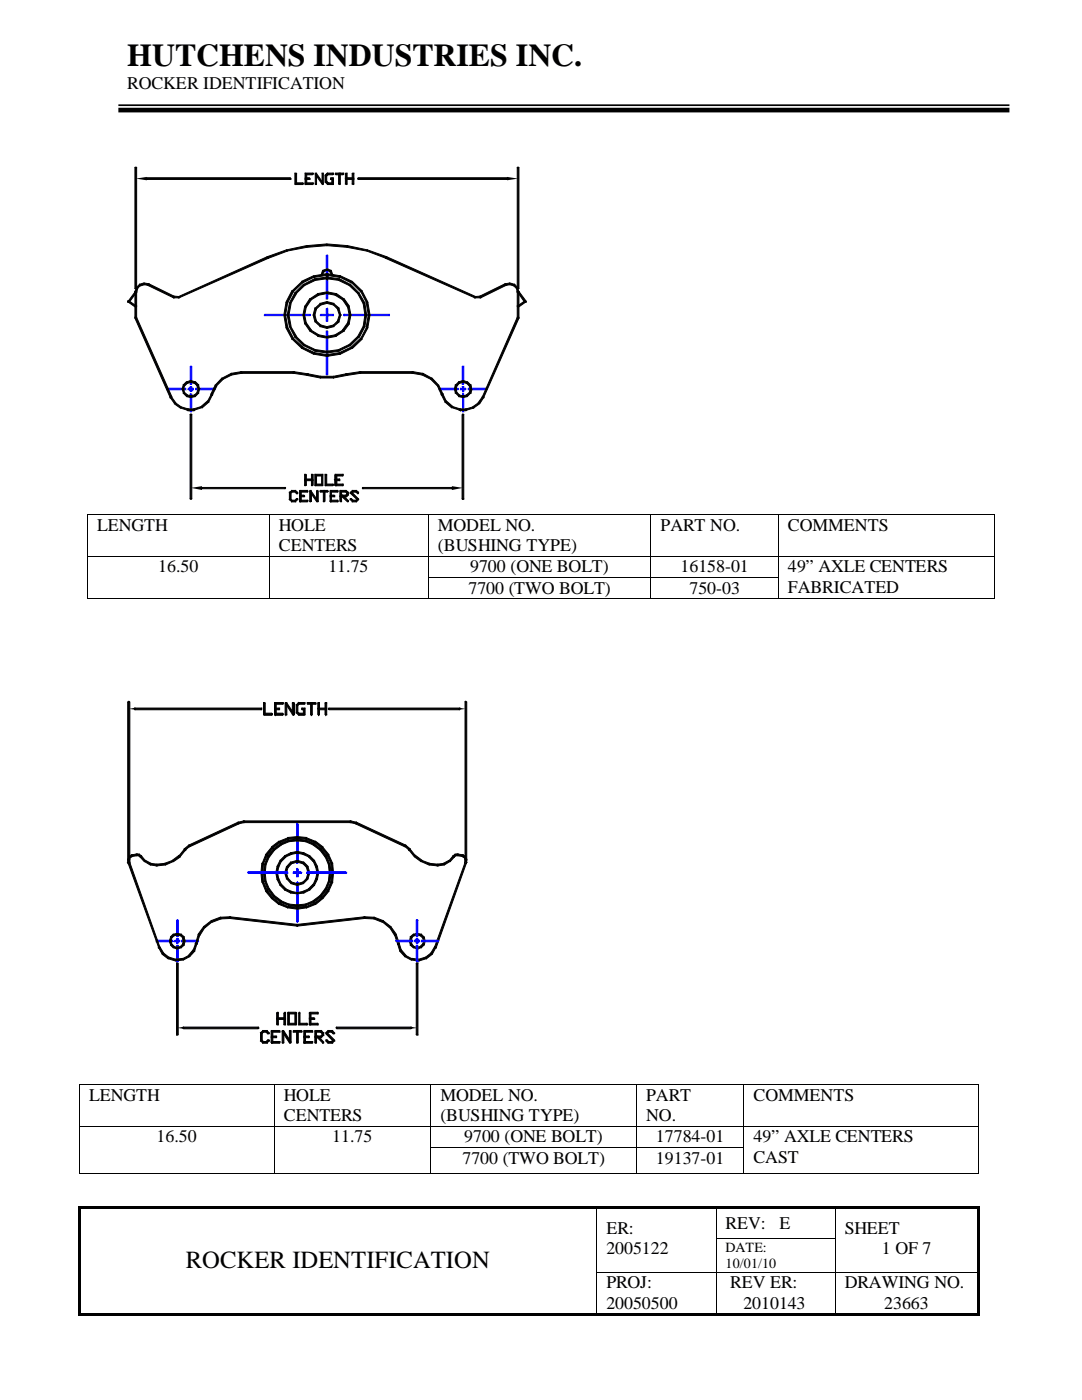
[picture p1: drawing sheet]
<svg xmlns="http://www.w3.org/2000/svg" width="216mm" height="279mm" viewBox="0 0 216 279" stroke-linecap="round" stroke-linejoin="round" font-family="sans-serif">
<defs><g id="words">
<text font-size="6.3" x="25.4" y="13.2">HUTCHENS INDUSTRIES INC.</text>
<text font-size="4.9" x="37.1" y="253.1">ROCKER IDENTIFICATION</text>
<g font-size="3.6">
<text x="25.4" y="17.7">ROCKER IDENTIFICATION</text>
<text x="19.4" y="105.9">LENGTH</text>
<text x="55.6" y="105.9">HOLE</text>
<text x="87.4" y="105.9">MODEL NO.</text>
<text x="131.8" y="105.9">PART NO.</text>
<text x="157.2" y="105.9">COMMENTS</text>
<text x="55.6" y="110">CENTERS</text>
<text x="87.4" y="110">(BUSHING TYPE)</text>
<text x="31.6" y="114.2">16.50</text>
<text x="65.5" y="114.2">11.75</text>
<text x="93.5" y="118.4">7700 (TWO BOLT)</text>
<text x="93.8" y="114.2">9700 (ONE BOLT)</text>
<text x="135.8" y="114.2">16158-01</text>
<text x="137.6" y="118.4">750-03</text>
<text x="157.2" y="114.2">49” AXLE CENTERS</text>
<text x="157.2" y="118.3">FABRICATED</text>
<text x="17.8" y="219.7">LENGTH</text>
<text x="56.6" y="219.7">HOLE</text>
<text x="87.9" y="219.7">MODEL NO.</text>
<text x="128.9" y="219.7">PART</text>
<text x="150.4" y="219.7">COMMENTS</text>
<text x="56.6" y="223.8">CENTERS</text>
<text x="87.9" y="223.8">(BUSHING TYPE)</text>
<text x="128.9" y="223.8">NO.</text>
<text x="31.2" y="228">16.50</text>
<text x="66.3" y="228">11.75</text>
<text x="92.3" y="232.2">7700 (TWO BOLT)</text>
<text x="92.6" y="228">9700 (ONE BOLT)</text>
<text x="130.9" y="232.2">19137-01</text>
<text x="130.9" y="228">17784-01</text>
<text x="150.4" y="228">49” AXLE CENTERS</text>
<text x="150.4" y="232.1">CAST</text>
<text x="144.8" y="245.3">REV:</text>
<text x="155.5" y="245.3">E</text>
<text x="121" y="246.3">ER:</text>
<text x="121" y="250.4">2005122</text>
<text x="168.6" y="246.3">SHEET</text>
<text x="175.9" y="250.4">1 OF 7</text>
<text x="121" y="257.1">PROJ:</text>
<text x="145.7" y="257.1">REV ER:</text>
<text x="168.6" y="257.1">DRAWING NO.</text>
<text x="121" y="261.2">20050500</text>
<text x="148.3" y="261.2">2010143</text>
<text x="176.4" y="261.2">23663</text>
</g>
<g font-size="2.8">
<text x="144.8" y="249.9">DATE:</text>
<text x="144.8" y="253.2">10/01/10</text>
</g>
</g></defs>
<g fill="#000">
<path d="M17.4 102.6h.1v.2h-.1zM17.4 110.9h.1v.2h-.1zM17.4 115.1h.1v.2h-.1zM17.4 119.4h.1v.1h-.1zM53.6 102.6h.2v.2h-.2zM53.6 110.9h.2v.2h-.2zM53.6 115.1h.2v.2h-.2zM53.6 119.4h.2v.1h-.2zM85.3 102.6h.2v.2h-.2zM85.3 110.9h.2v.2h-.2zM85.3 115.1h.2v.2h-.2zM85.3 119.4h.2v.1h-.2z"/>
<path d="M129.8 102.6h.2v.2h-.2zM129.8 110.9h.2v.2h-.2zM129.8 115.1h.2v.2h-.2zM129.8 119.4h.2v.1h-.2zM155.2 102.6h.2v.2h-.2zM155.2 110.9h.2v.2h-.2zM155.2 115.1h.2v.2h-.2zM155.2 119.4h.2v.1h-.2zM198.4 102.6h.1v.2h-.1zM198.4 110.9h.1v.2h-.1zM198.4 115.1h.1v.2h-.1zM198.4 119.4h.1v.1h-.1z"/>
<path d="M15.7 216.4h.2v.2h-.2zM54.6 216.4h.2v.2h-.2zM85.9 216.4h.1v.2h-.1zM126.9 216.4h.2v.2h-.2zM148.3 216.4h.2v.2h-.2zM195.2 216.4h.1v.2h-.1zM15.7 224.7h.2v.2h-.2zM15.7 228.9h.2v.2h-.2zM15.7 234.2h.2v.2h-.2zM54.6 224.7h.2v.2h-.2zM54.6 228.9h.2v.2h-.2zM54.6 234.2h.2v.2h-.2z"/>
<path d="M85.9 224.7h.1v.2h-.1zM85.9 228.9h.1v.2h-.1zM85.9 234.2h.1v.2h-.1zM126.9 224.7h.2v.2h-.2zM126.9 228.9h.2v.2h-.2zM126.9 234.2h.2v.2h-.2zM148.3 224.7h.2v.2h-.2zM148.3 228.9h.2v.2h-.2zM148.3 234.2h.2v.2h-.2zM195.2 224.7h.1v.2h-.1zM195.2 228.9h.1v.2h-.1zM195.2 234.2h.1v.2h-.1z"/>
<path d="M15.6 240.8h.5v.5h-.5zM15.6 241.3h.5v5.8h-.5zM15.6 247.1h.5v.2h-.5zM15.6 247.3h.5v6.5h-.5zM15.6 253.8h.5v.2h-.5zM16.1 240.8h102.9v.5h-102.9zM119 240.8h.5v.5h-.5zM119 247.1h.1v.2h-.1zM119 253.8h.1v.2h-.1zM119.5 240.8h23.3v.5h-23.3zM142.8 240.8h.5v.5h-.5zM142.8 247.1h.2v.2h-.2z"/>
<path d="M142.8 253.8h.2v.2h-.2zM143.3 240.8h23.3v.5h-23.3zM166.6 240.8h.5v.5h-.5zM166.6 247.1h.2v.2h-.2zM166.6 253.8h.2v.2h-.2zM167.1 240.8h27.9v.5h-27.9zM195 240.8h.5v.5h-.5zM195 241.3h.5v5.8h-.5zM195 247.1h.5v.2h-.5zM195 247.3h.5v6.5h-.5zM195 253.8h.5v.2h-.5zM15.6 254h.5v8.1h-.5z"/>
<path d="M15.6 262.1h.5v.5h-.5zM16.1 262.1h102.9v.5h-102.9zM119 262.1h.5v.5h-.5zM119.5 262.1h23.3v.5h-23.3zM142.8 262.1h.5v.5h-.5zM143.3 262.1h23.3v.5h-23.3zM166.6 262.1h.5v.5h-.5zM167.1 262.1h27.9v.5h-27.9zM195 254h.5v8.1h-.5zM195 262.1h.5v.5h-.5z"/>
</g>
<g fill="none" stroke="#000" stroke-width=".2">
<path d="M17.4 102.8v8.1M17.4 111.1v4M17.4 115.3v4.1M17.5 102.7h36.1M17.5 111h36.1M17.5 119.5h36.1M53.7 102.8v8.1M53.7 111.1v4M53.7 115.3v4.1M53.8 102.7h31.5M53.8 111h31.5M53.8 119.5h31.5"/>
<path d="M85.4 102.8v8.1M85.4 111.1v4M85.4 115.3v4.1M85.5 102.7h44.3M85.5 111h44.3M85.5 115.2h44.3M85.5 119.5h44.3M129.9 102.8v8.1M129.9 111.1v4M129.9 115.3v4.1M130 102.7h25.2M130 111h25.2"/>
<path d="M130 115.2h25.2M130 119.5h25.2M155.3 102.8v8.1M155.3 111.1v4M155.3 115.3v4.1M155.4 102.7h43M155.4 111h43M155.4 119.5h43M198.5 102.8v8.1M198.5 111.1v4M198.5 115.3v4.1M25.5 140.1h.4v31.5h-.4z"/>
<path d="M25.5 140.1l.2-.1 .2 .1M27 141.3h25.1v.3h-25.1zM27 141.3a.17 .17 0 0 0-.2 .2 .17 .17 0 0 0 .2 .1M52.1 141.3a.17 .17 0 0 1 .1 .2 .17 .17 0 0 1-.1 .1M52.6 140.4h.3v2.2h-.3zM52.6 140.4v-.2h.2l.1 .2M52.6 142.6l.1 .1M52.7 142.3h1.5v.4h-1.5zM54.2 142.3l.2 .1v.3h-.2M54.8 140.4h.3v2.2h-.3zM54.8 142.6l.1 .1 .2-.1M54.9 140.2h1.5v.3h-1.5z"/>
<path d="M54.9 141.3h.7v.3h-.7zM54.9 142.3h1.5v.4h-1.5zM54.9 140.2h-.1v.2M54.9 141.3h-.1v.3h.1M54.9 142.3l-.1 .1v.3h.1M55.6 141.3a.17 .17 0 0 1 .2 .2 .17 .17 0 0 1-.2 .1M56.4 140.2l.2 .1-.2 .2M56.4 142.3l.2 .2-.2 .2M56.9 140.4h.3v2.2h-.3zM56.9 142.6l.2 .1 .1-.1M57 140.5l.2-.2 1.5 2.1-.3 .3zM57.2 140.3l-.2-.1-.1 .2"/>
<path d="M58.3 140.4h.5v2.2h-.5zM58.3 140.4a.22 .22 0 0 1 .2-.2 .22 .22 0 0 1 .3 .2M58.8 142.6l-.2 .1h-.2M59.1 140.7h.3v1.5h-.3zM59.1 142.2l.1 .1M59.2 140.6l-.1 .1M59.4 142.1l.4 .3-.3 .3-.3-.4zM59.5 140.2l.3 .3-.4 .4-.2-.3zM59.5 142.7h.1M59.5 140.2h.1M59.6 142.3h1.1v.4h-1.1zM59.6 140.2h1.1v.3h-1.1z"/>
<path d="M60.4 141.3h.3v.3h-.3zM60.4 141.3a.17 .17 0 0 0-.2 .2 .17 .17 0 0 0 .2 .1M60.5 141.5h.4v1.1h-.4zM60.7 141.3h.2v.2M60.7 140.2h.2v.3h-.2M60.9 142.6l-.2 .1M61.5 140.2h1.4v.3h-1.4zM61.5 140.2h-.2v.3h.2M62 140.4h.3v2.2h-.3zM62 140.4l.1-.2h.2v.2M62 142.6l.1 .1 .2-.1M62.9 140.2l.2 .1-.2 .2"/>
<path d="M63.4 140.4h.4v2.2h-.4zM63.4 142.6l.2 .1 .2-.1M63.4 140.4a.17 .17 0 0 1 .2-.2 .17 .17 0 0 1 .2 .2M63.6 141.3h1.4v.3h-1.4zM63.6 141.3l-.2 .1 .2 .2M64.9 140.4h.3v2.2h-.3zM64.9 140.4a.17 .17 0 0 1 .1-.2 .17 .17 0 0 1 .2 .2M64.9 142.6l.1 .1 .2-.1M65 141.3a.17 .17 0 0 1 .2 .2 .17 .17 0 0 1-.2 .1M65.7 141.3h25.9v.3h-25.9zM65.7 141.3l-.2 .1 .2 .2M91.6 141.3a.17 .17 0 0 1 .2 .2 .17 .17 0 0 1-.2 .1"/>
<path d="M92.8 140.1h.3v31.5h-.3zM92.8 140.1l.1-.1 .2 .1M25.5 171.5h.4v.6h-.4zM25.5 171.5l.1-.1h.2l.1 .1M25.5 172.1l.1 .2h.2l.1-.2M25.5 171.6a.22 .22 0 0 0 .2 .3 .22 .22 0 0 0 .2-.3M27.3 170.4h.5l-.1 .4h-.4zM27.3 170.4l-.2 .2 .2 .2M27.6 170.8l.3-.3 .3 .3-.3 .2zM27.8 170.4l.1 .1M27.9 171l.3-.2 .8 1-.2 .2zM28.8 172h.1"/>
<path d="M29 171.7l1.1 .6-.1 .3-1.1-.6zM30 172.6h.1M30.1 172.3l1.2 .2v.1l-.1 .2-1.1-.2zM31.3 172.5l.2 .2-.3 .1M36.7 169.4l1-.7 .1 .2-.8 .8zM36.7 169.4l.1 .4 .2-.1M37.7 168.7l9.8-4.6 .2 .3-9.9 4.6zM37.8 168.9l.1-.2h-.2l-.1 .2 .2 .1M47.5 164.1l.3 .1-.1 .2M47.6 164.1l1-.3 .1 .2v.2l-1.1 .2zM47.6 164.1a.17 .17 0 0 0-.2 .2 .17 .17 0 0 0 .2 .1M48.6 163.8a.16 .16 0 0 1 .2 .2 .16 .16 0 0 1-.2 .1 .16 .16 0 0 1-.1-.2l.2-.1"/>
<path d="M48.7 163.8h21.2v.4h-21.2zM69.9 163.8l.2 .1v.3h-.2M71.1 164.1l9.8 4.6-.1 .3-9.8-4.6zM71.1 164.1l-.2 .1 .1 .2M80.8 168.9l-.1-.2h.2l.1 .2-.2 .1M80.9 168.7l1 .7-.3 .3-.8-.8zM81.6 169.7l.3-.2 1 1.3-.3 .1zM81.9 169.4a.21 .21 0 0 1-.1 .3 .21 .21 0 0 1-.3 0l.1-.3 .3 .1M82.6 170.9l.1 .1M82.9 170.7l1.3 1v.2l-.2 .1-1.3-1zM84 172h.1M84.2 171.7l1.6 .6-.2 .3-1.5-.6z"/>
<path d="M85.6 172.6h.1M85.7 172.3l1.7 .2-.1 .3-1.6-.2zM87.3 172.5l1.3-.2v.3l-1.2 .2zM87.3 172.5l-.2 .2 .3 .1M87.4 172.5l.1 .3h-.2M88.5 172.3l1.1-.6 .1 .3-1.1 .6zM88.6 172.6h.1M89.7 172h.1M90.4 170.8l.3 .2-.9 1-.1-.1-.1-.1zM90.4 170.8l.4-.3 .2 .3-.3 .2zM90.8 170.4h.5l.1 .4h-.5zM90.8 170.4v.1"/>
<path d="M91.3 170.4l.2 .1-.1 .3M91.4 170.4l1 .2-.1 .3-1-.1zM91.4 170.4h-.2l.1 .4M92.2 170.9a.18 .18 0 0 1 0-.2 .18 .18 0 0 1 .3 0l-.2 .2M92.4 170.6l.5 .3-.3 .3-.4-.3zM92.6 171.1l.3-.2 .1 .5-.2 .1zM92.7 172.2l.2 .2 .1-.2M92.8 172.1l.2 .2-6 16.8h-.3zM92.8 171.5h.3v.6h-.3zM92.8 172l.3 .1-.4 .1zM92.8 172a.18 .18 0 0 1 .3 .1 .18 .18 0 0 1-.2 .2l-.1-.3h.2v.3M92.8 171.6l.1 .3 .2-.3"/>
<path d="M92.9 170.9h.1M93 171.4l.1 .1-.1 .2-.2-.1a.18 .18 0 0 1 .1-.2 .18 .18 0 0 1 .2 .1M72.7 183h1.9v.4l-1.9-.1zM72.7 183h-.1l.1 .3M74.6 183h.1M74.7 183l1.8 .7-.2 .4-1.7-.7zM76.5 183.7l1.5 1.2-.3 .3-1.4-1.2zM77.7 185.1l.3-.2 1.1 1.5-.4 .3zM78.7 186.6l.4-.1 .6 1.8-.2 .1h-.2zM79.1 186.4v.1M79.3 188.4l.4-.1 .4 1.4h-.3zM79.8 189.8l.3-.2 .9 1.1-.2 .2z"/>
<path d="M79.8 189.7v.1M80.9 190.7l1.3 .6-.2 .3-1.2-.7zM81.7 187.9l.3-.1 .2 .7-.3 .1zM81.7 187.8v.1M81.9 186.9l.6-.5 .1 .3-.5 .5zM81.9 187l.3 .1-.2 .8-.3-.1zM81.9 186.9v.1M81.9 188.6h.1M82 191.6h.1M82.1 188.4l.5 .5-.1 .2-.6-.5zM82.2 191.3l1.4 .1v.4l-1.5-.2zM82.5 186.4h.1"/>
<path d="M82.5 189.1h.1M82.5 186.4l.7-.1 .1 .3-.7 .2zM82.6 188.9l.7 .2-.1 .3-.7-.3zM83.2 189.1l.7-.2 .1 .2-.7 .3zM83.2 186.3h.1M83.2 189.4h.1M83.3 186.3l.7 .1-.1 .4-.7-.2zM83.6 191.4l1.3-.4 .1 .2v.1l-1.3 .5zM83.6 191.8h.1M83.8 186.7l.3-.3 .5 .5-.3 .3zM84 186.4h.1M84 189.1h.1"/>
<path d="M84.3 187.1l.4-.1 .1 .8-.3 .1zM84.3 188.4l.3 .2-.5 .5-.3-.2zM84.5 187.8l.3 .1-.1 .7-.4-.1zM84.6 186.9l.1 .1M84.7 188.6h-.1M84.8 191.1l1.2-.9 .2 .3-1.1 .8zM84.8 187.8v.1M85 191.3h.1M86.3 190.4l-.1 .1M86.7 189l.3 .1-.7 1.3-.4-.2zM86.7 189.1v.1l.3-.1M86.7 189l.2-.1 .1 .2"/>
<path d="M15.8 216.6v8.1M15.9 216.5h38.7M54.7 216.6v8.1M54.8 216.5h31.1M85.9 216.6v8.1M86 216.5h40.9M127 216.6v8.1M127.1 216.5h21.2M148.4 216.6v8.1M148.5 216.5h46.7M195.2 216.6v8.1M15.8 224.9v4"/>
<path d="M15.8 229.1v5.1M15.9 224.8h38.7M15.9 234.3h38.7M54.7 224.9v4M54.7 229.1v5.1M54.8 224.8h31.1M54.8 234.3h31.1M85.9 224.9v4M85.9 229.1v5.1M86 224.8h40.9M86 229h40.9M86 234.3h40.9"/>
<path d="M127 224.9v4M127 229.1v5.1M127.1 224.8h21.2M127.1 229h21.2M127.1 234.3h21.2M148.4 224.9v4M148.4 229.1v5.1M148.5 224.8h46.7M148.5 234.3h46.7M195.2 224.9v4M195.2 229.1v5.1M119 241.3v5.8"/>
<path d="M119 247.3v6.5M119 254v8.1M119.1 253.9h23.7M142.9 241.3v5.8M142.9 247.3v6.5M142.9 254v8.1M143 247.2h23.6M143 253.9h23.6M166.7 241.3v5.8M166.7 247.3v6.5M166.7 254v8.1M166.8 253.9h28.2"/>
<circle cx="28.1" cy="170.9" r=".19"/>
<circle cx="90.5" cy="170.9" r=".18"/>
<circle cx="79.5" cy="188.3" r=".17"/>
</g>
<g fill="#000">
<path d="M25.7 141.5l1.3-.3v.4zM59.5 140.2l.1 .2zM91.6 141.2l1.3 .3-1.3 .1zM27.8 170.4v.2zM28.8 172l.2-.1zM30.1 172.5l-.1 .1zM82.6 170.9h.2l-.1 .1zM84 172l.2-.1zM85.7 172.5l-.1 .1zM88.6 172.5v.1zM89.7 171.9l.1 .1zM90.8 170.5v-.1v.2z"/>
<path d="M92.9 170.9l-.1 .1zM74.6 183v.2zM76.5 183.7l-.1 .2zM77.9 185l.1-.1zM78.9 186.5l.2-.1zM79.8 189.7h.1zM80.8 190.9l.1-.1zM81.7 187.8h.2zM81.9 186.9l.1 .2zM81.9 188.6l.1-.1zM82.1 191.4l-.1 .2zM82.5 186.4v.2z"/>
<path d="M82.5 189v.1zM83.2 186.3v.1zM83.2 189.2l.1 .2zM83.6 191.6l.1 .2zM84 186.4l-.1 .2zM83.9 189l.2 .1zM84.7 187.8l.1 .1zM85 191.2l.1 .1zM86.1 190.3l.2 .1-.1 .1z"/>
<path d="M25.7 140l.2 .1h-.4z" fill-rule="evenodd"/>
<path d="M26.8 141.3h.2v.3h-.2z" fill-rule="evenodd"/>
<path d="M27 141.3h25.1v.3h-25.1z" fill-rule="evenodd"/>
<path d="M52.1 141.3a.17 .17 0 0 1 .1 .2 .17 .17 0 0 1-.1 .1z" fill-rule="evenodd"/>
<path d="M52.6 140.2h.2l.1 .2h-.3z" fill-rule="evenodd"/>
<path d="M52.6 142.6h.1v.1z" fill-rule="evenodd"/>
<path d="M52.7 142.3h1.5v.4h-1.5z" fill-rule="evenodd"/>
<path d="M52.6 140.4h.3v2.2h-.3z" fill-rule="evenodd"/>
<path d="M54.2 142.3l.2 .1v.3h-.2z" fill-rule="evenodd"/>
<path d="M54.8 140.4h.3v2.2h-.3z" fill-rule="evenodd"/>
<path d="M54.8 142.6h.3l-.2 .1z" fill-rule="evenodd"/>
<path d="M54.8 140.2h.1v.2h-.1z" fill-rule="evenodd"/>
<path d="M54.9 140.2h1.5v.3h-1.5z" fill-rule="evenodd"/>
<path d="M54.8 141.3h.1v.3h-.1z" fill-rule="evenodd"/>
<path d="M54.9 141.3h.7v.3h-.7z" fill-rule="evenodd"/>
<path d="M54.8 142.4l.1-.1v.4h-.1z" fill-rule="evenodd"/>
<path d="M54.9 142.3h1.5v.4h-1.5z" fill-rule="evenodd"/>
<path d="M55.6 141.3a.17 .17 0 0 1 .2 .2 .17 .17 0 0 1-.2 .1z" fill-rule="evenodd"/>
<path d="M56.4 140.2l.2 .1-.1 .2z" fill-rule="evenodd"/>
<path d="M56.4 142.3l.2 .2-.2 .2z" fill-rule="evenodd"/>
<path d="M56.9 140.4h.3v2.2h-.3z" fill-rule="evenodd"/>
<path d="M56.9 142.6l.3 .1h-.1z" fill-rule="evenodd"/>
<path d="M57 140.2l.2 .1-.3 .1z" fill-rule="evenodd"/>
<path d="M57 140.5l.2-.2 1.5 2.1-.3 .3z" fill-rule="evenodd"/>
<path d="M58.3 140.4h.5v2.2h-.5z" fill-rule="evenodd"/>
<path d="M58.4 142.7l.4-.1-.2 .1z" fill-rule="evenodd"/>
<path d="M58.4 140.2h.3l.1 .2h-.5z" fill-rule="evenodd"/>
<path d="M59.1 140.7h.3v1.5h-.3z" fill-rule="evenodd"/>
<path d="M59.5 140.2l.3 .3-.4 .4-.2-.3z" fill-rule="evenodd"/>
<path d="M59.1 142.2h.2l-.1 .1z" fill-rule="evenodd"/>
<path d="M59.1 140.6l.2 .1z" fill-rule="evenodd"/>
<path d="M59.4 142.1l.4 .3-.3 .3-.3-.4z" fill-rule="evenodd"/>
<path d="M59.5 142.7l.1-.1v.1z" fill-rule="evenodd"/>
<path d="M59.6 140.2h1.1v.3h-1.1z" fill-rule="evenodd"/>
<path d="M60.2 141.3h.2v.3h-.2z" fill-rule="evenodd"/>
<path d="M60.4 141.3h.3v.3h-.3z" fill-rule="evenodd"/>
<path d="M60.7 141.3h.2v.2h-.2z" fill-rule="evenodd"/>
<path d="M60.7 142.6l.2 .1h-.2z" fill-rule="evenodd"/>
<path d="M59.6 142.3h1.1v.4h-1.1z" fill-rule="evenodd"/>
<path d="M60.7 140.2h.2l-.1 .3z" fill-rule="evenodd"/>
<path d="M60.5 141.5h.4v1.1h-.4z" fill-rule="evenodd"/>
<path d="M61.3 140.2h.2v.3h-.2z" fill-rule="evenodd"/>
<path d="M61.5 140.2h1.4v.3h-1.4z" fill-rule="evenodd"/>
<path d="M62.1 140.2h.2v.2h-.3z" fill-rule="evenodd"/>
<path d="M62 142.6l.3 .1h-.2z" fill-rule="evenodd"/>
<path d="M62 140.4h.3v2.2h-.3z" fill-rule="evenodd"/>
<path d="M62.9 140.2l.2 .1-.1 .2z" fill-rule="evenodd"/>
<path d="M63.4 140.4h.4v2.2h-.4z" fill-rule="evenodd"/>
<path d="M63.4 142.6l.4 .1h-.2z" fill-rule="evenodd"/>
<path d="M63.4 140.3l.4-.1v.2z" fill-rule="evenodd"/>
<path d="M63.4 141.4l.2-.1v.3z" fill-rule="evenodd"/>
<path d="M63.6 141.3h1.4v.3h-1.4z" fill-rule="evenodd"/>
<path d="M65 141.3a.17 .17 0 0 1 .2 .2 .17 .17 0 0 1-.2 .1z" fill-rule="evenodd"/>
<path d="M64.9 140.2h.3v.2h-.3z" fill-rule="evenodd"/>
<path d="M64.9 142.6l.3 .1h-.2z" fill-rule="evenodd"/>
<path d="M64.9 140.4h.3v2.2h-.3z" fill-rule="evenodd"/>
<path d="M65.5 141.4l.2-.1v.3z" fill-rule="evenodd"/>
<path d="M91.6 141.3a.17 .17 0 0 1 .2 .2 .17 .17 0 0 1-.2 .1z" fill-rule="evenodd"/>
<path d="M65.7 141.3h25.9v.3h-25.9z" fill-rule="evenodd"/>
<path d="M92.8 140h.2l.1 .1z" fill-rule="evenodd"/>
<path d="M25.5 140.1h.4v31.5h-.4z" fill-rule="evenodd"/>
<path d="M25.6 171.4h.2l.1 .1h-.4z" fill-rule="evenodd"/>
<path d="M25.5 172.1h.4l-.1 .2h-.2z" fill-rule="evenodd"/>
<path d="M25.5 171.6h.4a.22 .22 0 0 1-.2 .3 .22 .22 0 0 1-.2-.3z" fill-rule="evenodd"/>
<path d="M25.5 171.5h.4v.6h-.4z" fill-rule="evenodd"/>
<path d="M27.2 170.4h.1v.4l-.2-.2z" fill-rule="evenodd"/>
<path d="M27.3 170.4h.5l-.1 .4h-.4z" fill-rule="evenodd"/>
<path d="M27.6 170.8l.3-.3 .3 .3-.3 .2z" fill-rule="evenodd"/>
<path d="M27.9 170.8h.3l-.3 .2z" fill-rule="evenodd"/>
<path d="M27.9 171l.3-.2a.18 .18 0 0 1 0 .2 .18 .18 0 0 1-.3 0z" fill-rule="evenodd"/>
<path d="M27.9 171l.3-.2 .8 1-.2 .2z" fill-rule="evenodd"/>
<path d="M29 171.7l1.1 .6-.1 .3-1.1-.6z" fill-rule="evenodd"/>
<path d="M30.1 172.3l1.2 .2v.1l-.1 .2-1.1-.2z" fill-rule="evenodd"/>
<path d="M31.3 172.5l.2 .1-.1 .2h-.2z" fill-rule="evenodd"/>
<path d="M36.7 169.4l.3 .4-.3-.1z" fill-rule="evenodd"/>
<path d="M37.7 168.7l9.8-4.6 .2 .3-9.9 4.6z" fill-rule="evenodd"/>
<path d="M37.7 168.7l.1 .3-.2-.1z" fill-rule="evenodd"/>
<path d="M37.7 168.7h.1l.1 .2z" fill-rule="evenodd"/>
<path d="M36.7 169.4l1-.7 .1 .2-.8 .8z" fill-rule="evenodd"/>
<path d="M47.5 164.1l.3 .1-.1 .2z" fill-rule="evenodd"/>
<path d="M47.4 164.2l.2-.1v.3z" fill-rule="evenodd"/>
<path d="M48.6 163.8l.1 .4h-.2z" fill-rule="evenodd"/>
<path d="M48.6 163.8a.18 .18 0 0 1 .3 .1 .18 .18 0 0 1-.2 .3z" fill-rule="evenodd"/>
<path d="M47.6 164.1l1-.3 .1 .2v.2l-1.1 .2z" fill-rule="evenodd"/>
<path d="M69.9 163.8l.2 .1v.3h-.2z" fill-rule="evenodd"/>
<path d="M48.7 163.8h21.2v.4h-21.2z" fill-rule="evenodd"/>
<path d="M70.9 164.2l.2-.1-.1 .3z" fill-rule="evenodd"/>
<path d="M71.1 164.1l9.8 4.6-.1 .3-9.8-4.6z" fill-rule="evenodd"/>
<path d="M80.8 168.7h.1l-.2 .2z" fill-rule="evenodd"/>
<path d="M80.9 168.7l.1 .2-.2 .1z" fill-rule="evenodd"/>
<path d="M80.9 168.7l1 .7-.3 .3-.8-.8z" fill-rule="evenodd"/>
<path d="M81.6 169.4l.3 .1-.4 .2z" fill-rule="evenodd"/>
<path d="M81.6 169.7l.3-.3-.1 .4z" fill-rule="evenodd"/>
<path d="M81.6 169.7l.3-.2 1 1.3-.3 .1z" fill-rule="evenodd"/>
<path d="M82.9 170.7l1.3 1v.2l-.2 .1-1.3-1z" fill-rule="evenodd"/>
<path d="M84.2 171.7l1.6 .6-.2 .3-1.5-.6z" fill-rule="evenodd"/>
<path d="M85.7 172.3l1.7 .2-.1 .3-1.6-.2z" fill-rule="evenodd"/>
<path d="M87.4 172.5l.1 .3h-.2z" fill-rule="evenodd"/>
<path d="M87.1 172.6l.2-.1 .1 .3z" fill-rule="evenodd"/>
<path d="M87.3 172.5l1.3-.2v.3l-1.2 .2z" fill-rule="evenodd"/>
<path d="M88.5 172.3l1.1-.6 .1 .3-1.1 .6z" fill-rule="evenodd"/>
<path d="M90.4 170.8l.3 .2-.9 1-.1-.1-.1-.1z" fill-rule="evenodd"/>
<path d="M90.4 170.8h.3v.2z" fill-rule="evenodd"/>
<path d="M90.4 170.8l.3 .2a.18 .18 0 0 1-.3 0 .18 .18 0 0 1 0-.2z" fill-rule="evenodd"/>
<path d="M90.4 170.8l.4-.3 .2 .3-.3 .2z" fill-rule="evenodd"/>
<path d="M91.2 170.4h.2l-.1 .4z" fill-rule="evenodd"/>
<path d="M91.4 170.4l1 .2-.1 .3-1-.1z" fill-rule="evenodd"/>
<path d="M91.3 170.4l.2 .1-.1 .3z" fill-rule="evenodd"/>
<path d="M90.8 170.4h.5l.1 .4h-.5z" fill-rule="evenodd"/>
<path d="M92.4 170.6l.1 .3h-.2z" fill-rule="evenodd"/>
<path d="M92.1 170.7l.3-.1-.2 .3z" fill-rule="evenodd"/>
<path d="M92.4 170.6l.5 .3-.3 .3-.4-.3z" fill-rule="evenodd"/>
<path d="M92.8 172l.3 .1-.4 .1z" fill-rule="evenodd"/>
<path d="M92.6 171.1l.3-.2 .1 .5-.2 .1z" fill-rule="evenodd"/>
<path d="M92.8 140.1h.3v31.5h-.3z" fill-rule="evenodd"/>
<path d="M92.8 172h.2v.3z" fill-rule="evenodd"/>
<path d="M92.8 171.5h.3l-.1 .2z" fill-rule="evenodd"/>
<path d="M92.8 171.4h.2l.1 .1h-.3z" fill-rule="evenodd"/>
<path d="M92.8 172.1h.3l-.1 .2z" fill-rule="evenodd"/>
<path d="M92.7 172.2l.3 .1-.1 .1z" fill-rule="evenodd"/>
<path d="M92.8 172h.2l.1 .1h-.2z" fill-rule="evenodd"/>
<path d="M92.8 171.6l.3 .1-.2 .2z" fill-rule="evenodd"/>
<path d="M92.8 171.5h.3v.6h-.3z" fill-rule="evenodd"/>
<path d="M72.6 183h.1v.3z" fill-rule="evenodd"/>
<path d="M72.7 183h1.9v.4l-1.9-.1z" fill-rule="evenodd"/>
<path d="M74.7 183l1.8 .7-.2 .4-1.7-.7z" fill-rule="evenodd"/>
<path d="M76.5 183.7l1.5 1.2-.3 .3-1.4-1.2z" fill-rule="evenodd"/>
<path d="M77.7 185.1l.3-.2 1.1 1.5-.4 .3z" fill-rule="evenodd"/>
<path d="M78.7 186.6l.4-.1 .6 1.8-.2 .1h-.2z" fill-rule="evenodd"/>
<path d="M79.3 188.4l.4-.1-.1 .2z" fill-rule="evenodd"/>
<path d="M79.3 188.2l.2-.1 .2 .2-.4 .1z" fill-rule="evenodd"/>
<path d="M79.3 188.4l.4-.1 .4 1.4h-.3z" fill-rule="evenodd"/>
<path d="M79.8 189.8l.3-.2 .9 1.1-.2 .2z" fill-rule="evenodd"/>
<path d="M80.9 190.7l1.3 .6-.2 .3-1.2-.7z" fill-rule="evenodd"/>
<path d="M81.7 187.9l.3-.1 .2 .7-.3 .1z" fill-rule="evenodd"/>
<path d="M82.1 188.4l.5 .5-.1 .2-.6-.5z" fill-rule="evenodd"/>
<path d="M81.9 187l.3 .1-.2 .8-.3-.1z" fill-rule="evenodd"/>
<path d="M82.2 191.3l1.4 .1v.4l-1.5-.2z" fill-rule="evenodd"/>
<path d="M81.9 186.9l.6-.5 .1 .3-.5 .5z" fill-rule="evenodd"/>
<path d="M82.6 188.9l.7 .2-.1 .3-.7-.3z" fill-rule="evenodd"/>
<path d="M83.2 189.1l.7-.2 .1 .2-.7 .3z" fill-rule="evenodd"/>
<path d="M82.5 186.4l.7-.1 .1 .3-.7 .2z" fill-rule="evenodd"/>
<path d="M83.6 191.4l1.3-.4 .1 .2v.1l-1.3 .5z" fill-rule="evenodd"/>
<path d="M84.3 188.4l.3 .2-.5 .5-.3-.2z" fill-rule="evenodd"/>
<path d="M83.3 186.3l.7 .1-.1 .4-.7-.2z" fill-rule="evenodd"/>
<path d="M83.8 186.7l.3-.3 .5 .5-.3 .3z" fill-rule="evenodd"/>
<path d="M84.5 187.8l.3 .1-.1 .7-.4-.1z" fill-rule="evenodd"/>
<path d="M84.3 187.1l.4-.1 .1 .8-.3 .1z" fill-rule="evenodd"/>
<path d="M84.6 186.9l.1 .1-.2 .1z" fill-rule="evenodd"/>
<path d="M84.5 188.5l.2 .1h-.1z" fill-rule="evenodd"/>
<path d="M84.8 191.1l1.2-.9 .2 .3-1.1 .8z" fill-rule="evenodd"/>
<path d="M86.7 189l.3 .1-.7 1.3-.4-.2z" fill-rule="evenodd"/>
<path d="M92.8 172.1l.2 .2-6 16.8h-.3z" fill-rule="evenodd"/>
<path d="M86.7 189.1h.3l-.3 .1z" fill-rule="evenodd"/>
<path d="M86.7 189l.2-.1 .1 .2z" fill-rule="evenodd"/>
</g>
<path d="M92.9 172.1h.1" fill="none" stroke="#4c262f" stroke-width=".2"/>
<path d="M79 187.7l.2-.1v.4z" fill-rule="evenodd" fill="#00f"/>
<path d="M79.2 187.6l-.2 .1 .2 .3" fill="none" stroke="#00f" stroke-width=".2"/>
<path d="M79.2 187.6h3v.4h-3z" fill-rule="evenodd" fill="#00f"/>
<path d="M79.2 187.6h3v.4h-3z" fill="none" stroke="#00f" stroke-width=".2"/>
<path d="M82.2 187.6l.2 .1v.3h-.2z" fill-rule="evenodd" fill="#00f"/>
<path d="M82.2 187.6l.2 .1v.3h-.2" fill="none" stroke="#00f" stroke-width=".2"/>
<path d="M82.7 187.7l.2-.1v.4z" fill-rule="evenodd" fill="#00f"/>
<path d="M82.9 187.6l-.2 .1 .2 .3" fill="none" stroke="#00f" stroke-width=".2"/>
<path d="M82.9 187.6h.7v.4h-.7z" fill-rule="evenodd" fill="#00f"/>
<path d="M82.9 187.6h.7v.4h-.7z" fill="none" stroke="#00f" stroke-width=".2"/>
<path d="M83.6 187.6l.1 .1v.3h-.1z" fill-rule="evenodd" fill="#00f"/>
<path d="M83.6 187.6l.1 .1v.3h-.1" fill="none" stroke="#00f" stroke-width=".2"/>
<path d="M84.2 187.6v.4l-.1-.1z" fill-rule="evenodd" fill="#00f"/>
<path d="M84.2 187.6l-.1 .2 .1 .2" fill="none" stroke="#00f" stroke-width=".2"/>
<path d="M84.2 187.6h3.1v.4h-3.1z" fill-rule="evenodd" fill="#00f"/>
<path d="M84.2 187.6h3.1v.4h-3.1z" fill="none" stroke="#00f" stroke-width=".2"/>
<path d="M87.3 187.6l.2 .2v.2h-.2z" fill-rule="evenodd" fill="#00f"/>
<path d="M87.3 187.6l.2 .2-.2 .2" fill="none" stroke="#00f" stroke-width=".2"/>
<path d="M83.1 191.9h.3v.1h-.3z" fill-rule="evenodd" fill="#00f"/>
<path d="M83.1 191.9v.1h.3v-.1" fill="none" stroke="#00f" stroke-width=".2"/>
<path d="M83.1 188.8h.3v3.1h-.3z" fill-rule="evenodd" fill="#00f"/>
<path d="M83.1 188.8h.3v3.1h-.3z" fill="none" stroke="#00f" stroke-width=".2"/>
<path d="M83.1 188.7l.2-.1 .1 .2z" fill-rule="evenodd" fill="#00f"/>
<path d="M83.1 188.8v-.2l.3 .2" fill="none" stroke="#00f" stroke-width=".2"/>
<path d="M83.1 188.1h.3v.2h-.3z" fill-rule="evenodd" fill="#00f"/>
<path d="M83.1 188.1v.2h.3v-.2" fill="none" stroke="#00f" stroke-width=".2"/>
<path d="M83.1 187.5h.3v.6h-.3z" fill-rule="evenodd" fill="#00f"/>
<path d="M83.1 187.5h.3v.6h-.3z" fill="none" stroke="#00f" stroke-width=".2"/>
<path d="M83.1 187.3l.3 .2h-.3z" fill-rule="evenodd" fill="#00f"/>
<path d="M83.1 187.5v-.2l.3 .2" fill="none" stroke="#00f" stroke-width=".2"/>
<path d="M83.1 186.8l.3 .1h-.3z" fill-rule="evenodd" fill="#00f"/>
<path d="M83.1 186.8v.1l.3-.1" fill="none" stroke="#00f" stroke-width=".2"/>
<path d="M83.1 183.7h.3v3.1h-.3z" fill-rule="evenodd" fill="#00f"/>
<path d="M83.1 183.7h.3v3.1h-.3z" fill="none" stroke="#00f" stroke-width=".2"/>
<path d="M83.1 183.6h.2l.1 .1z" fill-rule="evenodd" fill="#00f"/>
<path d="M83.1 183.7v-.1l.3 .1" fill="none" stroke="#00f" stroke-width=".2"/>
<path d="M31.2 187.7l.1-.1v.4h-.1z" fill-rule="evenodd" fill="#00f"/>
<path d="M31.3 187.6l-.1 .1v.3h.1" fill="none" stroke="#00f" stroke-width=".2"/>
<path d="M31.3 187.6h3.1v.4h-3.1z" fill-rule="evenodd" fill="#00f"/>
<path d="M31.3 187.6h3.1v.4h-3.1z" fill="none" stroke="#00f" stroke-width=".2"/>
<path d="M34.4 187.6l.1 .2v.2z" fill-rule="evenodd" fill="#00f"/>
<path d="M34.4 187.6l.1 .2-.1 .2" fill="none" stroke="#00f" stroke-width=".2"/>
<path d="M34.9 187.7l.2-.1v.4h-.2z" fill-rule="evenodd" fill="#00f"/>
<path d="M35.1 187.6l-.2 .1v.3h.2" fill="none" stroke="#00f" stroke-width=".2"/>
<path d="M35.1 187.6h.6v.4h-.6z" fill-rule="evenodd" fill="#00f"/>
<path d="M35.1 187.6h.6v.4h-.6z" fill="none" stroke="#00f" stroke-width=".2"/>
<path d="M35.7 187.6l.2 .1-.1 .3z" fill-rule="evenodd" fill="#00f"/>
<path d="M35.7 187.6l.2 .1-.2 .3" fill="none" stroke="#00f" stroke-width=".2"/>
<path d="M36.2 187.7l.2-.1v.4h-.2z" fill-rule="evenodd" fill="#00f"/>
<path d="M36.4 187.6l-.2 .1v.3h.2" fill="none" stroke="#00f" stroke-width=".2"/>
<path d="M36.4 187.6h3.1v.4h-3.1z" fill-rule="evenodd" fill="#00f"/>
<path d="M36.4 187.6h3.1v.4h-3.1z" fill="none" stroke="#00f" stroke-width=".2"/>
<path d="M39.5 187.6l.1 .1-.1 .3z" fill-rule="evenodd" fill="#00f"/>
<path d="M39.5 187.6l.1 .1-.1 .3" fill="none" stroke="#00f" stroke-width=".2"/>
<path d="M35.2 191.9h.4l-.4 .1z" fill-rule="evenodd" fill="#00f"/>
<path d="M35.2 191.9v.1h.3l.1-.1" fill="none" stroke="#00f" stroke-width=".2"/>
<path d="M35.2 188.8h.4v3.1h-.4z" fill-rule="evenodd" fill="#00f"/>
<path d="M35.2 188.8h.4v3.1h-.4z" fill="none" stroke="#00f" stroke-width=".2"/>
<path d="M35.3 188.6l.3 .2h-.4z" fill-rule="evenodd" fill="#00f"/>
<path d="M35.2 188.8l.1-.2 .3 .2" fill="none" stroke="#00f" stroke-width=".2"/>
<path d="M35.2 188.1l.4 .1-.4 .1z" fill-rule="evenodd" fill="#00f"/>
<path d="M35.2 188.1v.2h.3l.1-.2" fill="none" stroke="#00f" stroke-width=".2"/>
<path d="M35.2 187.5h.4v.6h-.4z" fill-rule="evenodd" fill="#00f"/>
<path d="M35.2 187.5h.4v.6h-.4z" fill="none" stroke="#00f" stroke-width=".2"/>
<path d="M35.3 187.3l.3 .2h-.4z" fill-rule="evenodd" fill="#00f"/>
<path d="M35.2 187.5l.1-.2 .3 .2" fill="none" stroke="#00f" stroke-width=".2"/>
<path d="M35.2 186.8l.4 .1h-.3z" fill-rule="evenodd" fill="#00f"/>
<path d="M35.2 186.8l.1 .1 .3-.1" fill="none" stroke="#00f" stroke-width=".2"/>
<path d="M35.2 183.7h.4v3.1h-.4z" fill-rule="evenodd" fill="#00f"/>
<path d="M35.2 183.7h.4v3.1h-.4z" fill="none" stroke="#00f" stroke-width=".2"/>
<path d="M35.3 183.6l.3 .1h-.4z" fill-rule="evenodd" fill="#00f"/>
<path d="M35.2 183.7l.1-.1 .3 .1" fill="none" stroke="#00f" stroke-width=".2"/>
<g fill="#000">
<path d="M35.4 205.1l1.3-.2v.4zM52 207.7h.2zM52 206.1l.2 .1zM82 204.9l1.2 .2-1.2 .2z"/>
<path d="M69.8 163.8h.2l-.1 .4-.1-.1z" fill-rule="evenodd"/>
<path d="M71 164.1a.17 .17 0 0 1 .2 .2 .17 .17 0 0 1-.2 .1z" fill-rule="evenodd"/>
<path d="M70 163.8l1 .3v.3l-1.1-.2z" fill-rule="evenodd"/>
<path d="M35.2 192.2h.3l.1 .2h-.4z" fill-rule="evenodd"/>
<path d="M35.2 192.4h.4v14h-.4z" fill-rule="evenodd"/>
<path d="M59.2 184.5l.2 .3-.2-.1z" fill-rule="evenodd"/>
<path d="M72.7 183h.2l-.1 .3z" fill-rule="evenodd"/>
<path d="M59.3 184.5l13.4-1.5v.3l-13.3 1.5z" fill-rule="evenodd"/>
<path d="M83.1 192.3l.3-.1v.2z" fill-rule="evenodd"/>
<path d="M83.1 192.4h.3v14h-.3z" fill-rule="evenodd"/>
<path d="M35.2 206.4l.4 .1-.4 .1z" fill-rule="evenodd"/>
<path d="M36.6 205l.1 .3-.2-.1z" fill-rule="evenodd"/>
<path d="M36.7 205h14.8v.3h-14.8z" fill-rule="evenodd"/>
<path d="M51.5 205l.1 .1-.1 .2z" fill-rule="evenodd"/>
<path d="M52 206.2h.3v1.5h-.3z" fill-rule="evenodd"/>
<path d="M52 206.1l.4-.4 .2 .3-.4 .3z" fill-rule="evenodd"/>
<path d="M52 207.8l.2-.3 .4 .4-.2 .2z" fill-rule="evenodd"/>
<path d="M52.5 208l-.1 .2z" fill-rule="evenodd"/>
<path d="M52.4 205.7l.1 .1z" fill-rule="evenodd"/>
<path d="M52.5 205.7h.8v.3h-.8z" fill-rule="evenodd"/>
<path d="M53.3 208v.2z" fill-rule="evenodd"/>
<path d="M52.5 207.9h.8v.3h-.8z" fill-rule="evenodd"/>
<path d="M53.3 205.7v.1z" fill-rule="evenodd"/>
<path d="M53.1 206l.2-.3 .4 .4-.3 .2z" fill-rule="evenodd"/>
<path d="M53.4 207.5h.3l.1 .3z" fill-rule="evenodd"/>
<path d="M53.7 206.1l.1 .1-.4 .1z" fill-rule="evenodd"/>
<path d="M53.1 207.9l.3-.4 .3 .3-.4 .3z" fill-rule="evenodd"/>
<path d="M54.1 205.8h.3v2.2h-.3z" fill-rule="evenodd"/>
<path d="M54.1 208l.3 .1-.2 .1z" fill-rule="evenodd"/>
<path d="M54.1 205.7h.2v.1z" fill-rule="evenodd"/>
<path d="M54.3 205.7h1.4v.3h-1.4z" fill-rule="evenodd"/>
<path d="M54.2 206.8l.1 .3-.2-.1z" fill-rule="evenodd"/>
<path d="M54.3 206.8h.7v.3h-.7z" fill-rule="evenodd"/>
<path d="M54.1 207.9h.2v.3z" fill-rule="evenodd"/>
<path d="M54.3 207.9h1.4v.3h-1.4z" fill-rule="evenodd"/>
<path d="M55 206.8a.17 .17 0 0 1 .2 .1 .17 .17 0 0 1-.2 .2z" fill-rule="evenodd"/>
<path d="M55.2 202.3h.3v2.1h-.3z" fill-rule="evenodd"/>
<path d="M55.2 204.4h.3v.2h-.2z" fill-rule="evenodd"/>
<path d="M55.2 202.1l.3-.1v.3h-.3z" fill-rule="evenodd"/>
<path d="M55.2 203.2l.2-.1v.4z" fill-rule="evenodd"/>
<path d="M55.4 203.1h1.4v.4h-1.4z" fill-rule="evenodd"/>
<path d="M55.7 205.7h.2v.3h-.2z" fill-rule="evenodd"/>
<path d="M55.7 207.9h.2l-.1 .3z" fill-rule="evenodd"/>
<path d="M56.3 205.8h.3v2.2h-.3z" fill-rule="evenodd"/>
<path d="M56.3 208l.3 .1-.2 .1z" fill-rule="evenodd"/>
<path d="M56.3 205.7h.3z" fill-rule="evenodd"/>
<path d="M56.3 205.9l.3-.2 1.5 2.2-.4 .2z" fill-rule="evenodd"/>
<path d="M56.8 203.1a.17 .17 0 0 1 .2 .2 .17 .17 0 0 1-.2 .2z" fill-rule="evenodd"/>
<path d="M56.7 202.1l.2-.1 .1 .3h-.4z" fill-rule="evenodd"/>
<path d="M56.6 204.4h.4a.17 .17 0 0 1-.2 .2 .17 .17 0 0 1-.2-.2z" fill-rule="evenodd"/>
<path d="M56.6 202.3h.4v2.1h-.4z" fill-rule="evenodd"/>
<path d="M57.4 202.3h.3v2.1h-.3z" fill-rule="evenodd"/>
<path d="M57.4 202.1l.2-.1v.3h-.2z" fill-rule="evenodd"/>
<path d="M57.6 202h1.4v.4h-1.4z" fill-rule="evenodd"/>
<path d="M57.4 204.4h.2v.2h-.2z" fill-rule="evenodd"/>
<path d="M57.7 205.8h.4v2.2h-.4z" fill-rule="evenodd"/>
<path d="M57.7 208.1l.4-.1-.1 .2z" fill-rule="evenodd"/>
<path d="M57.8 205.7l.3 .1h-.4z" fill-rule="evenodd"/>
<path d="M58.6 205.7l.1 .3h-.2z" fill-rule="evenodd"/>
<path d="M58.7 205.7h1.4v.3h-1.4z" fill-rule="evenodd"/>
<path d="M59 202l.2 .3h-.2z" fill-rule="evenodd"/>
<path d="M59 204.4h.2l-.1 .2z" fill-rule="evenodd"/>
<path d="M57.6 204.2h1.4v.4h-1.4z" fill-rule="evenodd"/>
<path d="M58.8 202.3h.4v2.1h-.4z" fill-rule="evenodd"/>
<path d="M59.2 205.7h.2l.1 .1z" fill-rule="evenodd"/>
<path d="M59.2 208l.3 .1-.2 .1z" fill-rule="evenodd"/>
<path d="M59.2 205.8h.3v2.2h-.3z" fill-rule="evenodd"/>
<path d="M59.6 202.1l.2-.1 .1 .3h-.3z" fill-rule="evenodd"/>
<path d="M59.6 204.4l.1 .2z" fill-rule="evenodd"/>
<path d="M59.7 204.2h1.4v.4h-1.4z" fill-rule="evenodd"/>
<path d="M59.6 202.3h.3v2.1h-.3z" fill-rule="evenodd"/>
<path d="M60.1 205.7l.2 .1-.1 .2z" fill-rule="evenodd"/>
<path d="M60.6 205.8h.4v2.2h-.4z" fill-rule="evenodd"/>
<path d="M60.6 208l.4 .1-.3 .1z" fill-rule="evenodd"/>
<path d="M60.7 205.7l.1 .1h-.2z" fill-rule="evenodd"/>
<path d="M60.8 205.7h1.4v.3h-1.4z" fill-rule="evenodd"/>
<path d="M60.7 206.8l.1 .3-.2-.1z" fill-rule="evenodd"/>
<path d="M60.8 206.8h.8v.3h-.8z" fill-rule="evenodd"/>
<path d="M60.7 207.9l.1 .3-.2-.1z" fill-rule="evenodd"/>
<path d="M60.8 207.9h1.4v.3h-1.4z" fill-rule="evenodd"/>
<path d="M61.1 204.2l.3 .2-.1 .2h-.2z" fill-rule="evenodd"/>
<path d="M61.6 206.8a.17 .17 0 0 1 .1 .1 .17 .17 0 0 1-.1 .2z" fill-rule="evenodd"/>
<path d="M61.7 202.3h.4v2.1h-.4z" fill-rule="evenodd"/>
<path d="M61.7 204.4l.4 .1-.3 .1z" fill-rule="evenodd"/>
<path d="M61.7 202.1l.2-.1v.3h-.2z" fill-rule="evenodd"/>
<path d="M61.9 202h1.4v.4h-1.4z" fill-rule="evenodd"/>
<path d="M61.7 203.2l.2-.1v.4z" fill-rule="evenodd"/>
<path d="M61.9 203.1h.8v.4h-.8z" fill-rule="evenodd"/>
<path d="M61.8 204.2l.1 .4-.2-.1z" fill-rule="evenodd"/>
<path d="M61.9 204.2h1.4v.4h-1.4z" fill-rule="evenodd"/>
<path d="M62.2 205.7h.2v.3h-.2z" fill-rule="evenodd"/>
<path d="M62.2 207.9h.2l-.1 .3z" fill-rule="evenodd"/>
<path d="M62.7 203.1l.1 .2-.1 .2z" fill-rule="evenodd"/>
<path d="M62.8 205.8h.4v2.2h-.4z" fill-rule="evenodd"/>
<path d="M62.8 208l.4 .1-.3 .1z" fill-rule="evenodd"/>
<path d="M62.8 205.7h.2v.1z" fill-rule="evenodd"/>
<path d="M63 205.7h1.1v.3h-1.1z" fill-rule="evenodd"/>
<path d="M62.8 206.8h.2v.3z" fill-rule="evenodd"/>
<path d="M63.3 202a.17 .17 0 0 1 .2 .2 .17 .17 0 0 1-.2 .2z" fill-rule="evenodd"/>
<path d="M63.3 204.2l.2 .1v.3h-.2z" fill-rule="evenodd"/>
<path d="M63.2 206.8h.3l-.3 .2z" fill-rule="evenodd"/>
<path d="M63.3 206.9l.2-.1 1 1.1-.2 .2-1.1-1.1z" fill-rule="evenodd"/>
<path d="M64.1 205.7v.1z" fill-rule="evenodd"/>
<path d="M64.1 206.9l.1 .2z" fill-rule="evenodd"/>
<path d="M63 206.8h1.1v.3h-1.1z" fill-rule="evenodd"/>
<path d="M63.9 206l.3-.3 .3 .4-.2 .2z" fill-rule="evenodd"/>
<path d="M64.4 206.2l.2-.1z" fill-rule="evenodd"/>
<path d="M64.4 206.6l.2 .1z" fill-rule="evenodd"/>
<path d="M64.5 207.9l.1 .2-.3 .1z" fill-rule="evenodd"/>
<path d="M63.9 206.8l.4-.4 .2 .3-.3 .3z" fill-rule="evenodd"/>
<path d="M64.3 206.2h.3v.4h-.3z" fill-rule="evenodd"/>
<path d="M65 206.1l.4-.4 .2 .3-.3 .3z" fill-rule="evenodd"/>
<path d="M65 207.5h.3l-.3 .3z" fill-rule="evenodd"/>
<path d="M65 206.1l.2 .1-.2 .1z" fill-rule="evenodd"/>
<path d="M65 207.8l.3-.3 .3 .4-.2 .2z" fill-rule="evenodd"/>
<path d="M65.4 208.1l.1-.1v.2z" fill-rule="evenodd"/>
<path d="M65.5 207.9h.7v.3h-.7z" fill-rule="evenodd"/>
<path d="M65.4 205.7l.1 .1-.1-.1z" fill-rule="evenodd"/>
<path d="M65.5 205.7h.7v.3h-.7z" fill-rule="evenodd"/>
<path d="M66.1 207.9l.4-.4 .2 .3-.3 .3z" fill-rule="evenodd"/>
<path d="M66.2 208l.2 .2h-.2z" fill-rule="evenodd"/>
<path d="M66.2 205.7h.2l-.2 .1z" fill-rule="evenodd"/>
<path d="M66.2 205.8l.2-.1 .3 .4-.2 .2-.4-.3z" fill-rule="evenodd"/>
<path d="M65.2 206.2l.1-.1 1.4 1.4-.1 .2-.1 .1-1.5-1.5z" fill-rule="evenodd"/>
<path d="M66.7 207.5l.1 .3-.2-.1z" fill-rule="evenodd"/>
<path d="M66.6 206.2l.1-.1 .1 .1-.3 .1z" fill-rule="evenodd"/>
<path d="M67.1 205.1l.1-.1v.3z" fill-rule="evenodd"/>
<path d="M82 205l.1 .1-.1 .2z" fill-rule="evenodd"/>
<path d="M67.2 205h14.8v.3h-14.8z" fill-rule="evenodd"/>
<path d="M83.1 206.4h.3v.2h-.3z" fill-rule="evenodd"/>
</g>
<g fill="none" stroke="#000" stroke-width=".2">
<path d="M70 163.8l1 .3v.3l-1.1-.2zM70 163.8l-.2 .2 .1 .2M71 164.1a.17 .17 0 0 1 .2 .2 .17 .17 0 0 1-.2 .1M35.2 192.4h.4v14h-.4zM35.2 192.4v-.2h.3l.1 .2M59.3 184.5l13.4-1.5v.3l-13.3 1.5zM59.3 184.5l-.1 .2 .2 .1M72.7 183h.2l-.2 .3M83.1 192.4h.3v14h-.3zM83.1 192.4v-.2h.3v.2M35.2 206.4v.2h.3l.1-.2M36.7 205h14.8v.3h-14.8z"/>
<path d="M36.7 205l-.2 .1 .2 .2M51.5 205l.1 .1-.1 .2M52 207.8l.2-.3 .4 .4-.2 .2zM52 206.2h.3v1.5h-.3zM52 206.1l.4-.4 .2 .3-.4 .3zM52 206.1v.1M52 207.7v.1M52.4 208.1l.1 .1M52.5 207.9h.8v.3h-.8zM52.5 205.7h.8v.3h-.8zM52.5 205.7h-.1M53.1 207.9l.3-.4 .3 .3-.4 .3z"/>
<path d="M53.1 206l.2-.3 .4 .4-.3 .2zM53.3 205.7h.1M53.3 208.1v.1M53.4 207.5l.4 .1-.1 .2M53.7 206.1l.1 .1-.4 .1M54.1 205.8h.3v2.2h-.3zM54.1 208l.1 .2 .2-.2M54.3 205.7h1.4v.3h-1.4zM54.3 206.8h.7v.3h-.7zM54.3 207.9h1.4v.3h-1.4zM54.3 205.7l-.2 .1M54.3 206.8l-.2 .1 .2 .2"/>
<path d="M54.3 207.9h-.2l.2 .3M55 206.8a.17 .17 0 0 1 .2 .1 .17 .17 0 0 1-.2 .2M55.2 202.3h.3v2.1h-.3zM55.2 204.4l.1 .2h.2v-.2M55.2 202.3l.2-.3 .1 .3M55.4 203.1h1.4v.4h-1.4zM55.4 203.1l-.2 .1 .2 .3M55.7 205.7h.2v.3h-.2M55.7 207.9h.2v.2l-.2 .1M56.3 205.8h.3v2.2h-.3zM56.3 205.9l.3-.2 1.5 2.2-.4 .2zM56.3 208l.1 .2 .2-.2"/>
<path d="M56.6 202.3h.4v2.1h-.4zM56.6 202.3l.2-.3 .2 .3M56.6 204.4a.17 .17 0 0 0 .2 .2 .17 .17 0 0 0 .2-.2M56.6 205.7h-.2l-.1 .1M56.8 203.1a.17 .17 0 0 1 .2 .2 .17 .17 0 0 1-.2 .2M57.4 202.3h.3v2.1h-.3zM57.4 204.4v.2h.2M57.6 202h1.4v.4h-1.4zM57.6 204.2h1.4v.4h-1.4zM57.6 202l-.2 .3M57.7 205.8h.4v2.2h-.4zM57.7 205.8a.17 .17 0 0 1 .2-.1 .17 .17 0 0 1 .2 .1"/>
<path d="M58.1 208l-.1 .2-.3-.1M58.7 205.7h1.4v.3h-1.4zM58.7 205.7h-.2v.3h.2M58.8 202.3h.4v2.1h-.4zM59 202l.2 .3M59.2 205.8h.3v2.2h-.3zM59.2 204.4l-.2 .2M59.2 205.8l.1-.1 .2 .1M59.2 208l.1 .2 .2-.2M59.6 202.3h.3v2.1h-.3zM59.6 202.3l.1-.3 .2 .3M59.6 204.4l.1 .2"/>
<path d="M59.7 204.2h1.4v.4h-1.4zM60.1 205.7l.2 .1-.2 .2M60.6 205.8h.4v2.2h-.4zM60.6 208l.1 .2 .3-.2M60.8 205.7h1.4v.3h-1.4zM60.8 206.8h.8v.3h-.8zM60.8 207.9h1.4v.3h-1.4zM60.8 205.7l-.2 .1M60.8 206.8a.17 .17 0 0 0-.2 .1 .17 .17 0 0 0 .2 .2M60.8 207.9h-.2l.2 .3M61.1 204.2l.3 .2-.3 .2M61.6 206.8a.17 .17 0 0 1 .1 .1 .17 .17 0 0 1-.1 .2"/>
<path d="M61.7 202.3h.4v2.1h-.4zM61.7 204.4l.1 .2 .3-.2M61.9 202h1.4v.4h-1.4zM61.9 203.1h.8v.4h-.8zM61.9 204.2h1.4v.4h-1.4zM61.9 202l-.2 .3M61.9 203.1l-.2 .1 .2 .3M61.9 204.2l-.2 .1 .2 .3M62.2 205.7h.2v.3h-.2M62.2 207.9h.2v.2l-.2 .1M62.7 203.1l.1 .2-.1 .2M62.8 205.8h.4v2.2h-.4z"/>
<path d="M62.8 208l.1 .2 .3-.2M63 205.7h1.1v.3h-1.1zM63 206.8h1.1v.3h-1.1zM63 205.7l-.2 .1M63 206.8h-.2l.2 .3M63.3 206.9l.2-.1 1 1.1-.2 .2-1.1-1.1zM63.3 202a.17 .17 0 0 1 .2 .2 .17 .17 0 0 1-.2 .2M63.3 204.2l.2 .1v.3h-.2M63.5 206.8h-.3v.2M63.9 206l.3-.3 .3 .4-.2 .2zM63.9 206.8l.4-.4 .2 .3-.3 .3zM64.1 205.7h.1"/>
<path d="M64.2 207l-.1 .1M64.3 206.2h.3v.4h-.3zM64.5 206.1l.1 .1M64.5 207.9l.1 .2h-.3M64.6 206.6l-.1 .1M65 207.8l.3-.3 .3 .4-.2 .2zM65 206.1l.4-.4 .2 .3-.3 .3zM65 206.1v.2M65.2 206.2l.1-.1 1.4 1.4-.1 .2-.1 .1-1.5-1.5zM65.3 207.5h-.3v.3M65.4 208.1l.1 .1M65.5 207.9h.7v.3h-.7z"/>
<path d="M65.5 205.7h.7v.3h-.7zM65.5 205.7h-.1M66.1 207.9l.4-.4 .2 .3-.3 .3zM66.2 205.8l.2-.1 .3 .4-.2 .2-.4-.3zM66.2 205.7h.2M66.4 208.1l-.2 .1M66.7 207.5v.3M66.7 206.1v.2h-.2M67.2 205h14.8v.3h-14.8zM67.2 205l-.1 .1 .1 .2M82 205l.1 .1-.1 .2M83.1 206.4v.2h.3v-.2"/>
</g>
<path d="M83.2 191.9h.1M83.2 205.1h.1" fill="none" stroke="#4c262f" stroke-width=".2"/>
<path d="M59.2 164.4l.2-.1 .1 .2z" fill-rule="evenodd" fill="#00f"/>
<path d="M59.2 164.5l.1-.2 .2 .2" fill="none" stroke="#00f" stroke-width=".2"/>
<path d="M59.2 164.5h.3v7.6h-.3z" fill-rule="evenodd" fill="#00f"/>
<path d="M59.2 164.5h.3v7.6h-.3z" fill="none" stroke="#00f" stroke-width=".2"/>
<path d="M59.2 172.1h.3l-.1 .2h-.2z" fill-rule="evenodd" fill="#00f"/>
<path d="M59.2 172.1v.2h.2l.1-.2" fill="none" stroke="#00f" stroke-width=".2"/>
<path d="M59.2 173.4l.2-.1 .1 .2z" fill-rule="evenodd" fill="#00f"/>
<path d="M59.2 173.5l.1-.2 .2 .2" fill="none" stroke="#00f" stroke-width=".2"/>
<path d="M59.2 173.5h.3v1.3h-.3z" fill-rule="evenodd" fill="#00f"/>
<path d="M59.2 173.5h.3v1.3h-.3z" fill="none" stroke="#00f" stroke-width=".2"/>
<path d="M59.2 174.8h.3l-.1 .2h-.2z" fill-rule="evenodd" fill="#00f"/>
<path d="M59.2 174.8v.2h.2l.1-.2" fill="none" stroke="#00f" stroke-width=".2"/>
<path d="M59.2 176.1l.2-.1 .1 .2z" fill-rule="evenodd" fill="#00f"/>
<path d="M59.2 176.2l.2-.2 .1 .2" fill="none" stroke="#00f" stroke-width=".2"/>
<path d="M59.2 176.2h.3v7.7h-.3z" fill-rule="evenodd" fill="#00f"/>
<path d="M59.2 176.2h.3v7.7h-.3z" fill="none" stroke="#00f" stroke-width=".2"/>
<path d="M59.2 183.9h.3l-.1 .2z" fill-rule="evenodd" fill="#00f"/>
<path d="M59.2 183.9l.1 .2 .2-.2" fill="none" stroke="#00f" stroke-width=".2"/>
<g fill="#000">
<path d="M32.9 172.5l.1 .1zM34.5 171.9l.1 .1zM35.8 170.9l.2 .1zM52.1 174.2h.1zM52.2 172.3l.3 .1zM52.2 176h.3zM52.6 174.2h.1zM52.7 172.5h.2zM52.7 175.9h.2zM53 170.5l.2 .1zM53 177.8l.2-.1zM53.4 170.9l.1-.1 .1 .1z"/>
<path d="M53.4 177.5h.2zM54.2 169l.1 .2zM54.2 179.3l.1-.1zM54.5 169.4l.2 .1zM54.7 178.8l-.2 .2zM55 174.2h.2zM55.3 172.9h.2zM55.3 175.5l.2-.1zM55.6 167.9l.2 .2zM55.9 168.4l.1-.1v.2zM55.9 180l.1-.1v.2zM55.9 171.7l.1 .1z"/>
<path d="M55.9 176.7l.1-.1zM56.8 170.8l.1 .1zM56.9 177.5l-.1 .1zM56.8 174.2h.2zM57.2 172.9l.1 .2-.2-.1zM57.6 167.6v.2zM58 170.2l.1 .1zM58.1 178.1l-.1 .1zM58 172l.2 .2zM59.3 167.5l.1 .1zM59.3 169.9l.1 .2zM59.4 178.3l-.1 .1z"/>
<path d="M59.3 171.7l.1 .2zM59.4 176.5l-.1 .2zM59.3 167l.1 .1zM60.5 172v.2zM60.5 176.2l.1 .1-.1 .1zM60.6 170.2l-.1 .1zM60.5 178.1l.1 .1zM61 167.6v.2zM61.5 172.9l-.2 .2zM61.3 175.3l.2 .1zM61.6 174.2h.2zM61.8 170.8l-.1 .1z"/>
<path d="M61.7 177.5l.1 .1zM62.7 168.3v.1l-.1 .1zM62.6 179.9l.1 .1v.1zM62.6 171.8l.1-.1zM62.6 176.6l.1 .1zM62.9 167.9l-.1 .2zM63.2 172.9h.1zM63.2 175.4l.1 .1zM63.4 174.2h.2zM64 169.5l.1-.1zM64 178.8l.1 .2zM64.4 169l-.1 .2z"/>
<path d="M64.3 179.2l.1 .1zM65.2 170.8l-.2 .1zM65 177.5h.2zM65.4 170.6l.2-.1zM65.4 177.7l.2 .2zM65.7 172.5h.2zM65.7 175.9h.2zM65.9 174.2h.1zM66.2 172.4l.2-.1zM66.2 176l.2 .1zM66.4 174.2h.1zM32.3 190.4l.2-.1-.1 .2z"/>
<path d="M33.6 191.2l-.1 .1zM33.8 187.8h.2zM34 186.9l.2 .2zM34 188.6l.2-.1zM34.5 186.4l.2 .2zM34.7 189l-.2 .1zM35.1 191.6l-.1 .2zM35.3 186.3l.1 .1zM35.4 189.2l-.1 .2zM36.2 186.4l-.1 .2zM36.1 189l.1 .1zM36.5 191.4l.1 .2z"/>
<path d="M36.6 187.1l.1-.2zM36.6 188.5l.1 .1zM36.7 187.8l.2 .1zM37.8 190.8v.1zM38.7 189.7l.2 .1zM39.5 186.4l.2 .1zM40.6 184.9l.1 .1zM42.2 183.7v.2zM43.9 183l.1 .2zM55.8 180.3l-.2 .2zM57.4 181.2l.1-.1zM57.6 180.5v.3z"/>
<path d="M59.4 180.8l-.1 .1zM59.4 181.3l-.1 .1zM61 180.5v.3zM61.1 181.1l.1 .1zM62.8 180.3l.2 .2z"/>
<path d="M25.6 172l.3 .1-.3 .2z" fill-rule="evenodd"/>
<path d="M31.2 172.5l1.7-.2v.3l-1.6 .2z" fill-rule="evenodd"/>
<path d="M31.2 172.6v-.1l.1 .3h-.1z" fill-rule="evenodd"/>
<path d="M32.9 172.3l1.6-.6v.3l-1.5 .6z" fill-rule="evenodd"/>
<path d="M34.4 171.7l1.3-1 .3 .3-1.4 1z" fill-rule="evenodd"/>
<path d="M36.7 169.5l.3 .2-1 1.2h-.2l-.1-.1z" fill-rule="evenodd"/>
<path d="M36.7 169.5l.3-.1 .1 .3z" fill-rule="evenodd"/>
<path d="M52.1 174.2h.3l.2 1.8h-.4z" fill-rule="evenodd"/>
<path d="M52.2 172.3l.4 .1-.2 1.8h-.3z" fill-rule="evenodd"/>
<path d="M52.3 176.1l.3-.2 .7 1.8-.3 .1z" fill-rule="evenodd"/>
<path d="M52.6 174.2h.3l.2 1.7h-.4z" fill-rule="evenodd"/>
<path d="M52.7 172.5l.4 .1-.2 1.6h-.3z" fill-rule="evenodd"/>
<path d="M52.8 175.9h.3l.7 1.6h-.4z" fill-rule="evenodd"/>
<path d="M53 170.6l.3 .1-.8 1.7-.2-.1z" fill-rule="evenodd"/>
<path d="M53.2 177.7l.1-.1 1.1 1.6-.2 .1-1.2-1.4z" fill-rule="evenodd"/>
<path d="M53.4 170.9h.4l-.7 1.7-.3-.2z" fill-rule="evenodd"/>
<path d="M53.6 177.5l.2-.1 1 1.3-.3 .3-1-1.5z" fill-rule="evenodd"/>
<path d="M54.4 179.1l1.5 1.2-.3 .2-1.4-1.2z" fill-rule="evenodd"/>
<path d="M54.2 169.1l.2 .1-1.1 1.6-.3-.3z" fill-rule="evenodd"/>
<path d="M54.5 169.4l.3 .3-1 1.3-.2-.1-.1-.1z" fill-rule="evenodd"/>
<path d="M54.7 178.8l.1-.1 1.3 1-.1 .2-.1 .1-1.4-1z" fill-rule="evenodd"/>
<path d="M55 174.2h.4l.2 1.2-.3 .1z" fill-rule="evenodd"/>
<path d="M55.3 172.9l.3 .1-.2 1.2h-.4z" fill-rule="evenodd"/>
<path d="M55.3 175.5l.3-.2 .5 1.2-.1 .1-.1 .1z" fill-rule="evenodd"/>
<path d="M54.2 169l1.4-1.1 .3 .2-1.5 1.2z" fill-rule="evenodd"/>
<path d="M56 179.7l1.7 .7-.1 .3-1.6-.6z" fill-rule="evenodd"/>
<path d="M54.5 169.4l1.4-1 .1 .1 .1 .2-1.3 1z" fill-rule="evenodd"/>
<path d="M55.9 171.7l.2 .2-.5 1.2-.3-.2z" fill-rule="evenodd"/>
<path d="M56.1 176.4l1 1-.3 .2-.9-.9z" fill-rule="evenodd"/>
<path d="M57 177.4l1.2 .5-.2 .3-1.2-.6z" fill-rule="evenodd"/>
<path d="M56.8 170.8l.3 .2-1 1-.2-.3z" fill-rule="evenodd"/>
<path d="M56.8 174.2h.3l.4 1.1h-.4z" fill-rule="evenodd"/>
<path d="M57.1 175.3h.2z" fill-rule="evenodd"/>
<path d="M57.1 173l.4 .1-.4 1.1h-.3z" fill-rule="evenodd"/>
<path d="M57.2 175.4l.3-.1 .8 .8-.3 .2z" fill-rule="evenodd"/>
<path d="M57.4 167.1l.1 .2z" fill-rule="evenodd"/>
<path d="M55.7 167.9l1.7-.7 .2 .3-1.8 .7z" fill-rule="evenodd"/>
<path d="M56 168.3l1.6-.7 .1 .4-1.7 .7z" fill-rule="evenodd"/>
<path d="M58.1 177.9l1.3 .2v.2l-1.4-.1z" fill-rule="evenodd"/>
<path d="M56.8 170.8l1.2-.6 .2 .3-1.2 .5z" fill-rule="evenodd"/>
<path d="M58 176.3l.2-.1-.1 .2z" fill-rule="evenodd"/>
<path d="M58.2 176l1.2 .4-.1 .3-1.2-.3z" fill-rule="evenodd"/>
<path d="M58 172l.3 .3-.8 .8h-.2l-.1-.2z" fill-rule="evenodd"/>
<path d="M59.3 178.1l1.2-.2 .1 .3-1.2 .2z" fill-rule="evenodd"/>
<path d="M59.3 176.4l1.2-.4v.4l-1.1 .3z" fill-rule="evenodd"/>
<path d="M57.6 167.6l1.7-.1 .1 .3-1.7 .2z" fill-rule="evenodd"/>
<path d="M58 170.2l1.3-.3 .1 .4-1.3 .2z" fill-rule="evenodd"/>
<path d="M58.1 172l1.2-.3 .1 .2v.1l-1.2 .4z" fill-rule="evenodd"/>
<path d="M57.5 167.1l1.8-.1 .1 .3-1.9 .2z" fill-rule="evenodd"/>
<path d="M61.2 175.3l.3 .1-.9 .9-.1-.1-.1-.1z" fill-rule="evenodd"/>
<path d="M60.5 177.9l1.1-.5 .2 .2-1.2 .6z" fill-rule="evenodd"/>
<path d="M59.4 171.7l1.1 .3v.4l-1.2-.4z" fill-rule="evenodd"/>
<path d="M59.4 169.9l1.2 .3-.1 .3-1.2-.2z" fill-rule="evenodd"/>
<path d="M59.4 167.5l1.6 .1v.2v.2l-1.7-.2z" fill-rule="evenodd"/>
<path d="M61.5 174.2h.3l-.3 1.1h-.4z" fill-rule="evenodd"/>
<path d="M61.1 167.1v.2z" fill-rule="evenodd"/>
<path d="M59.4 167l1.7 .1v.4l-1.8-.2z" fill-rule="evenodd"/>
<path d="M60.5 172.2l.1-.2 .9 .9-.3 .2-.8-.8z" fill-rule="evenodd"/>
<path d="M61.1 173.1l.4-.1 .3 1.2h-.3z" fill-rule="evenodd"/>
<path d="M61.6 177.4l.9-1 .2 .3-.9 .9z" fill-rule="evenodd"/>
<path d="M60.6 170.2l1.2 .6-.1 .1-.1 .1-1.1-.5z" fill-rule="evenodd"/>
<path d="M62.5 179.7l1.3-1 .2 .1 .1 .2-1.4 1z" fill-rule="evenodd"/>
<path d="M61.6 171l.2-.2 .9 .9-.2 .3z" fill-rule="evenodd"/>
<path d="M63 175.3l.3 .2-.6 1.2-.2-.2z" fill-rule="evenodd"/>
<path d="M61 167.6l1.7 .7-.1 .4-1.6-.7z" fill-rule="evenodd"/>
<path d="M61.2 167.2l1.7 .7-.1 .3-1.8-.7z" fill-rule="evenodd"/>
<path d="M62.6 171.8l.1-.1 .6 1.2-.3 .2-.5-1.2z" fill-rule="evenodd"/>
<path d="M63.2 174.2h.4l-.3 1.3-.3-.1z" fill-rule="evenodd"/>
<path d="M63 173l.3-.1 .3 1.3h-.4z" fill-rule="evenodd"/>
<path d="M62.6 168.5l.1-.1 1.4 1-.3 .3-1.3-1z" fill-rule="evenodd"/>
<path d="M64.9 177.4l.3 .1-1.1 1.5-.3-.3z" fill-rule="evenodd"/>
<path d="M65.4 177.6l.2 .3-1.2 1.4-.2-.1z" fill-rule="evenodd"/>
<path d="M62.8 168.1l.2-.2 1.4 1.1-.1 .3-1.6-1.2z" fill-rule="evenodd"/>
<path d="M63.8 169.7l.3-.3 1.1 1.4-.3 .2z" fill-rule="evenodd"/>
<path d="M65.5 175.9h.3l-.6 1.6h-.3z" fill-rule="evenodd"/>
<path d="M66 175.9l.4 .2-.8 1.7-.3-.1z" fill-rule="evenodd"/>
<path d="M64.2 169.2l.2-.1 1.2 1.4-.2 .3z" fill-rule="evenodd"/>
<path d="M64.9 170.9h.3l.6 1.5-.3 .2z" fill-rule="evenodd"/>
<path d="M65.7 174.2h.3l-.1 1.7h-.4z" fill-rule="evenodd"/>
<path d="M65.5 172.6l.4-.1 .1 1.7h-.3z" fill-rule="evenodd"/>
<path d="M65.3 170.7l.3-.1 .8 1.7-.4 .1z" fill-rule="evenodd"/>
<path d="M66.2 174.2h.3l-.1 1.8h-.4z" fill-rule="evenodd"/>
<path d="M66 172.4l.4-.1 .1 1.9h-.3z" fill-rule="evenodd"/>
<path d="M25.6 172.3l.3-.2 6 17h-.2z" fill-rule="evenodd"/>
<path d="M31.7 189.1h.2v.1z" fill-rule="evenodd"/>
<path d="M31.7 189h.2l-.3 .1z" fill-rule="evenodd"/>
<path d="M31.7 189.1l.2-.1 .8 1.2-.4 .2z" fill-rule="evenodd"/>
<path d="M32.6 190.2l1.2 .9-.3 .2-1.1-.8z" fill-rule="evenodd"/>
<path d="M33.7 191l1.4 .4-.1 .4-1.4-.5z" fill-rule="evenodd"/>
<path d="M33.8 187.9l.3-.1 .2 .7-.3 .1z" fill-rule="evenodd"/>
<path d="M34 187l.3 .1-.2 .8-.3-.1z" fill-rule="evenodd"/>
<path d="M34.2 188.5l.1-.1 .5 .5-.3 .2-.5-.5z" fill-rule="evenodd"/>
<path d="M34.7 188.9l.7 .2-.1 .3-.7-.3z" fill-rule="evenodd"/>
<path d="M34 186.9l.5-.5 .3 .3-.5 .5z" fill-rule="evenodd"/>
<path d="M35.1 191.4l1.4-.1v.3l-1.4 .2z" fill-rule="evenodd"/>
<path d="M35.3 189.1l.8-.2 .1 .2-.8 .3z" fill-rule="evenodd"/>
<path d="M34.6 186.4l.7-.1 .1 .3-.7 .2z" fill-rule="evenodd"/>
<path d="M36.5 188.4l.2 .2-.5 .5-.2-.2z" fill-rule="evenodd"/>
<path d="M35.4 186.3l.8 .1-.1 .4-.8-.2z" fill-rule="evenodd"/>
<path d="M36.6 187.8l.3 .1-.2 .7-.3-.1z" fill-rule="evenodd"/>
<path d="M36.4 191.3l1.3-.6 .1 .2-1.2 .7z" fill-rule="evenodd"/>
<path d="M36.2 186.4l.5 .5-.2 .3-.5-.5z" fill-rule="evenodd"/>
<path d="M36.4 187.1l.3-.1 .2 .8-.3 .1z" fill-rule="evenodd"/>
<path d="M38.5 189.6l.4 .2-1.1 1.1-.2-.2z" fill-rule="evenodd"/>
<path d="M39 188.3l.3 .1-.4 1.3h-.2h-.2z" fill-rule="evenodd"/>
<path d="M38.9 188.3l.4 .2h-.3z" fill-rule="evenodd"/>
<path d="M39.1 188.1l.3 .3h-.3z" fill-rule="evenodd"/>
<path d="M39.5 186.5l.4 .1-.6 1.8h-.2l-.1-.1z" fill-rule="evenodd"/>
<path d="M40.6 184.9l.3 .2-1 1.6-.4-.3z" fill-rule="evenodd"/>
<path d="M40.6 184.9l1.6-1.2 .1 .3-1.4 1.2z" fill-rule="evenodd"/>
<path d="M42.2 183.7l1.7-.7 .2 .4-1.8 .7z" fill-rule="evenodd"/>
<path d="M45.7 183h.2v.3z" fill-rule="evenodd"/>
<path d="M45.9 183l13.5 1.5v.2l-.1 .1-13.4-1.5z" fill-rule="evenodd"/>
<path d="M45.9 183h.2l-.1 .3z" fill-rule="evenodd"/>
<path d="M44 183h1.9v.3l-1.9 .1z" fill-rule="evenodd"/>
<path d="M55.8 180.2l1.8 .7-.2 .3-1.7-.7z" fill-rule="evenodd"/>
<path d="M57.5 180.8l1.9 .3v.2l-.1 .1-1.8-.2z" fill-rule="evenodd"/>
<path d="M57.7 180.4l1.7 .2v.2l-.1 .1-1.7-.1z" fill-rule="evenodd"/>
<path d="M59.3 180.6l1.7-.2v.4l-1.6 .1z" fill-rule="evenodd"/>
<path d="M59.3 181.1l1.8-.3v.4l-1.7 .2z" fill-rule="evenodd"/>
<path d="M59.4 184.5v.2l-.1 .1z" fill-rule="evenodd"/>
<path d="M61 180.4l1.6-.7 .1 .4-1.7 .6z" fill-rule="evenodd"/>
<path d="M61 180.9l1.8-.7 .1 .3-1.7 .7z" fill-rule="evenodd"/>
<path d="M62.7 180.3l1.6-1.2 .1 .2-1.4 1.2z" fill-rule="evenodd"/>
</g>
<g fill="none" stroke="#000" stroke-width=".2">
<path d="M25.6 172.3l.3-.2 6 17h-.2zM25.9 172.1a.19 .19 0 0 0-.2-.1 .19 .19 0 0 0-.1 .3M31.2 172.5l1.7-.2v.3l-1.6 .2zM31.2 172.5v.3h.1M32.9 172.3l1.6-.6v.3l-1.5 .6zM32.9 172.6h.1M34.4 171.7l1.3-1 .3 .3-1.4 1zM34.5 172h.1M36 170.9v.1M36.7 169.5l.3 .2-1 1.2h-.2l-.1-.1zM36.7 169.5l.3-.1v.3M52.1 174.2h.3l.2 1.8h-.4z"/>
<path d="M52.1 174.2h.1M52.2 172.3l.4 .1-.2 1.8h-.3zM52.2 172.3h.1M52.2 176l.1 .1M52.3 176.1l.3-.2 .7 1.8-.3 .1zM52.6 174.2h.3l.2 1.7h-.4zM52.6 174.2h.1M52.7 172.5l.4 .1-.2 1.6h-.3zM52.7 175.9h.1M52.8 175.9h.3l.7 1.6h-.4zM52.8 172.4l-.1 .1M53 170.6l.3 .1-.8 1.7-.2-.1z"/>
<path d="M53 170.5v.1M53 177.8v.1M53.2 177.7l.1-.1 1.1 1.6-.2 .1-1.2-1.4zM53.4 170.9h.4l-.7 1.7-.3-.2zM53.4 177.5h.1M53.5 170.8l-.1 .1M53.6 177.5l.2-.1 1 1.3-.3 .3-1-1.5zM54.2 169l1.4-1.1 .3 .2-1.5 1.2zM54.2 169.1l.2 .1-1.1 1.6-.3-.3zM54.2 169v.1M54.4 179.1l1.5 1.2-.3 .2-1.4-1.2zM54.5 169.4l1.4-1 .1 .1 .1 .2-1.3 1z"/>
<path d="M54.5 169.4l.3 .3-1 1.3-.2-.1-.1-.1zM54.7 178.8l.1-.1 1.3 1-.1 .2-.1 .1-1.4-1zM55 174.2h.4l.2 1.2-.3 .1zM55 174.2h.1M55.3 172.9l.3 .1-.2 1.2h-.4zM55.3 175.5l.3-.2 .5 1.2-.1 .1-.1 .1zM55.6 167.9h.1M55.7 167.9l1.7-.7 .2 .3-1.8 .7zM55.9 171.7l.2 .2-.5 1.2-.3-.2zM56 168.3l1.6-.7 .1 .4-1.7 .7zM56 168.3l-.1 .1M56 179.7l1.7 .7-.1 .3-1.6-.6z"/>
<path d="M56.1 176.4l1 1-.3 .2-.9-.9zM56.8 170.8l1.2-.6 .2 .3-1.2 .5zM56.8 170.8l.3 .2-1 1-.2-.3zM56.8 174.2h.3l.4 1.1h-.4zM56.8 174.2h.1M57 177.4l1.2 .5-.2 .3-1.2-.6zM57.1 173l.4 .1-.4 1.1h-.3zM57.1 175.3l.1 .1M57.2 175.4l.3-.1 .8 .8-.3 .2zM57.2 172.9l-.1 .1M57.5 167.1l1.8-.1 .1 .3-1.9 .2zM57.5 167.1l-.1 .1"/>
<path d="M57.6 167.6l1.7-.1 .1 .3-1.7 .2zM57.6 167.6v.1M58 170.2l1.3-.3 .1 .4-1.3 .2zM58 172l.3 .3-.8 .8h-.2l-.1-.2zM58 176.3l.1 .1M58 172h.1M58.1 177.9l1.3 .2v.2l-1.4-.1zM58.1 172l1.2-.3 .1 .2v.1l-1.2 .4zM58.2 176l1.2 .4-.1 .3-1.2-.3zM59.3 178.1l1.2-.2 .1 .3-1.2 .2zM59.3 176.4l1.2-.4v.4l-1.1 .3zM59.3 167.5h.1"/>
<path d="M59.3 169.9h.1M59.3 178.4h.1M59.3 171.7h.1M59.3 176.7h.1M59.3 167h.1M59.4 167.5l1.6 .1v.2v.2l-1.7-.2zM59.4 169.9l1.2 .3-.1 .3-1.2-.2zM59.4 171.7l1.1 .3v.4l-1.2-.4zM59.4 167l1.7 .1v.4l-1.8-.2zM60.5 177.9l1.1-.5 .2 .2-1.2 .6zM60.5 172.2l.1-.2 .9 .9-.3 .2-.8-.8zM60.5 172h.1"/>
<path d="M60.6 170.2l1.2 .6-.1 .1-.1 .1-1.1-.5zM60.6 176.3l-.1 .1M61 167.6l1.7 .7-.1 .4-1.6-.7zM61 167.6v.1M61.1 173.1l.4-.1 .3 1.2h-.3zM61.1 167.1l.1 .1M61.2 175.3l.3 .1-.9 .9-.1-.1-.1-.1zM61.2 167.2l1.7 .7-.1 .3-1.8-.7zM61.5 174.2h.3l-.3 1.1h-.4zM61.5 172.9v.1M61.5 175.3v.1M61.6 171l.2-.2 .9 .9-.2 .3z"/>
<path d="M61.6 177.4l.9-1 .2 .3-.9 .9zM61.8 174.2h.1M62.5 179.7l1.3-1 .2 .1 .1 .2-1.4 1zM62.6 168.5l.1-.1 1.4 1-.3 .3-1.3-1zM62.6 171.8l.1-.1 .6 1.2-.3 .2-.5-1.2zM62.7 168.3v.1M62.8 168.1l.2-.2 1.4 1.1-.1 .3-1.6-1.2zM62.9 167.9h.1M63 173l.3-.1 .3 1.3h-.4zM63 175.3l.3 .2-.6 1.2-.2-.2zM63.2 174.2h.4l-.3 1.3-.3-.1zM63.6 174.2h.1"/>
<path d="M63.8 169.7l.3-.3 1.1 1.4-.3 .2zM64.2 169.2l.2-.1 1.2 1.4-.2 .3zM64.4 169v.1M64.9 170.9h.3l.6 1.5-.3 .2zM64.9 177.4l.3 .1-1.1 1.5-.3-.3zM65.2 170.8v.1M65.3 170.7l.3-.1 .8 1.7-.4 .1zM65.4 177.6l.2 .3-1.2 1.4-.2-.1zM65.5 172.6l.4-.1 .1 1.7h-.3zM65.5 175.9h.3l-.6 1.6h-.3zM65.6 170.5v.1M65.6 177.8v.1"/>
<path d="M65.7 174.2h.3l-.1 1.7h-.4zM65.8 172.4l.1 .1M65.8 175.9h.1M66 172.4l.4-.1 .1 1.9h-.3zM66 175.9l.4 .2-.8 1.7-.3-.1zM66 174.2h.1M66.2 174.2h.3l-.1 1.8h-.4zM66.4 176v.1M66.5 174.2h.1M31.7 189.1l.2-.1 .8 1.2-.4 .2zM31.9 189a.18 .18 0 0 0-.2 0 .18 .18 0 0 0 0 .2h.2v-.1M32.3 190.4l.1 .1"/>
<path d="M32.6 190.2l1.2 .9-.3 .2-1.1-.8zM33.5 191.3h.1M33.7 191l1.4 .4-.1 .4-1.4-.5zM33.8 187.9l.3-.1 .2 .7-.3 .1zM33.8 187.8v.1M34 186.9l.5-.5 .3 .3-.5 .5zM34 187l.3 .1-.2 .8-.3-.1zM34 186.9v.1M34 188.6h.1M34.2 188.5l.1-.1 .5 .5-.3 .2-.5-.5zM34.5 186.4h.1M34.5 189.1h.1"/>
<path d="M34.6 186.4l.7-.1 .1 .3-.7 .2zM34.7 188.9l.7 .2-.1 .3-.7-.3zM35 191.8h.1M35.1 191.4l1.4-.1v.3l-1.4 .2zM35.3 189.1l.8-.2 .1 .2-.8 .3zM35.3 186.3h.1M35.3 189.4h.1M35.4 186.3l.8 .1-.1 .4-.8-.2zM36.2 186.4l.5 .5-.2 .3-.5-.5zM36.4 187.1l.3-.1 .2 .8-.3 .1zM36.4 191.3l1.3-.6 .1 .2-1.2 .7zM36.5 188.4l.2 .2-.5 .5-.2-.2z"/>
<path d="M36.5 191.6h.1M36.6 187.8l.3 .1-.2 .7-.3-.1zM36.7 186.9v.1M36.7 188.6h.1M36.9 187.8v.1M38.5 189.6l.4 .2-1.1 1.1-.2-.2zM38.9 189.7v.1M39 188.3l.3 .1-.4 1.3h-.2h-.2zM39.5 186.5l.4 .1-.6 1.8h-.2l-.1-.1zM39.5 186.4v.1M40.6 184.9l1.6-1.2 .1 .3-1.4 1.2zM40.6 184.9l.3 .2-1 1.6-.4-.3z"/>
<path d="M42.2 183.7l1.7-.7 .2 .4-1.8 .7zM43.9 183h.1M44 183h1.9v.3l-1.9 .1zM45.9 183l13.5 1.5v.2l-.1 .1-13.4-1.5zM55.6 180.5h.1M55.8 180.2l1.8 .7-.2 .3-1.7-.7zM55.9 180l.1 .1M57.4 181.2l.1 .1M57.5 180.8l1.9 .3v.2l-.1 .1-1.8-.2zM57.6 180.7v.1M57.7 180.4l1.7 .2v.2l-.1 .1-1.7-.1zM59.3 180.6l1.7-.2v.4l-1.6 .1z"/>
<path d="M59.3 181.1l1.8-.3v.4l-1.7 .2zM59.3 180.9h.1M59.3 181.4h.1M59.4 184.5v.2l-.1 .1M61 180.4l1.6-.7 .1 .4-1.7 .6zM61 180.9l1.8-.7 .1 .3-1.7 .7zM61 180.7v.1M61.1 181.2l.1 .1M62.7 180.3l1.6-1.2 .1 .2-1.4 1.2zM62.7 180v.1M62.9 180.5h.1"/>
<circle cx="39.2" cy="188.3" r=".16"/>
<circle cx="45.9" cy="183.1" r=".18"/>
</g>
<path d="M49.4 174.1l.2-.1v.3z" fill-rule="evenodd" fill="#00f"/>
<path d="M49.6 174l-.2 .1 .2 .2" fill="none" stroke="#00f" stroke-width=".2"/>
<path d="M49.6 174h7.6v.3h-7.6z" fill-rule="evenodd" fill="#00f"/>
<path d="M49.6 174h7.6v.3h-7.6z" fill="none" stroke="#00f" stroke-width=".2"/>
<path d="M57.2 174l.3 .2-.1 .1h-.2z" fill-rule="evenodd" fill="#00f"/>
<path d="M57.2 174l.3 .2-.3 .1" fill="none" stroke="#00f" stroke-width=".2"/>
<path d="M58.6 174l-.1 .3z" fill-rule="evenodd" fill="#00f"/>
<path d="M58.6 174v.3" fill="none" stroke="#00f" stroke-width=".2"/>
<path d="M58.6 174h1.4v.3h-1.4z" fill-rule="evenodd" fill="#00f"/>
<path d="M58.6 174h1.4v.3h-1.4z" fill="none" stroke="#00f" stroke-width=".2"/>
<path d="M60 174l.2 .2-.1 .1z" fill-rule="evenodd" fill="#00f"/>
<path d="M60 174l.2 .2-.2 .1" fill="none" stroke="#00f" stroke-width=".2"/>
<path d="M61.2 174.1l.2-.1v.3h-.2z" fill-rule="evenodd" fill="#00f"/>
<path d="M61.4 174a.17 .17 0 0 0-.2 .2 .17 .17 0 0 0 .2 .1" fill="none" stroke="#00f" stroke-width=".2"/>
<path d="M61.4 174h7.6v.3h-7.6z" fill-rule="evenodd" fill="#00f"/>
<path d="M61.4 174h7.6v.3h-7.6z" fill="none" stroke="#00f" stroke-width=".2"/>
<path d="M69 174l.2 .1-.1 .2z" fill-rule="evenodd" fill="#00f"/>
<path d="M69 174l.2 .1-.2 .2" fill="none" stroke="#00f" stroke-width=".2"/>
<path d="M59.4 174.2h.1" fill="none" stroke="#007fff" stroke-width=".2"/>
<g fill="#000">
<path d="M27.1 35.6l2.2-.3v.7zM64.9 36.3h.2zM65.3 36.7h.1v.1zM65.3 34.5l.1 .2zM101.2 35.3l2.2 .3-2.2 .4zM25.7 170.9h.1l.1 .1z"/>
<path d="M26.9 33.4h.3l.1 .1z" fill-rule="evenodd"/>
<path d="M29.2 35.6l.1-.1v.3l-.2-.1z" fill-rule="evenodd"/>
<path d="M29.3 35.5h28.6v.3h-28.6z" fill-rule="evenodd"/>
<path d="M57.9 35.5l.2 .1-.1 .2z" fill-rule="evenodd"/>
<path d="M58.8 34.5h.3l.1 .2h-.4z" fill-rule="evenodd"/>
<path d="M58.8 36.7h.2v.1z" fill-rule="evenodd"/>
<path d="M59 36.5h1.4v.3h-1.4z" fill-rule="evenodd"/>
<path d="M58.8 34.7h.4v2h-.4z" fill-rule="evenodd"/>
<path d="M60.4 36.5l.1 .1-.1 .2z" fill-rule="evenodd"/>
<path d="M60.9 34.7h.3v2h-.3z" fill-rule="evenodd"/>
<path d="M60.9 36.7h.3l-.2 .1z" fill-rule="evenodd"/>
<path d="M60.9 34.5h.1v.2h-.1z" fill-rule="evenodd"/>
<path d="M61 34.5h1.3v.4h-1.3z" fill-rule="evenodd"/>
<path d="M61 35.5v.3h-.1z" fill-rule="evenodd"/>
<path d="M61 35.5h.7v.3h-.7z" fill-rule="evenodd"/>
<path d="M60.9 36.5h.1v.3l-.1-.1z" fill-rule="evenodd"/>
<path d="M61 36.5h1.3v.3h-1.3z" fill-rule="evenodd"/>
<path d="M61.7 35.5l.2 .1-.1 .2z" fill-rule="evenodd"/>
<path d="M62.3 34.5l.3 .1-.3 .3z" fill-rule="evenodd"/>
<path d="M62.3 36.5l.3 .1-.2 .2z" fill-rule="evenodd"/>
<path d="M62.9 34.7h.3v2h-.3z" fill-rule="evenodd"/>
<path d="M62.9 36.7h.3l-.2 .1z" fill-rule="evenodd"/>
<path d="M62.9 34.5l.3 .1-.3 .1z" fill-rule="evenodd"/>
<path d="M62.9 34.8l.3-.2 1.3 2-.2 .1z" fill-rule="evenodd"/>
<path d="M64.3 34.7h.2v2h-.2z" fill-rule="evenodd"/>
<path d="M64.3 36.7h.2l-.1 .1z" fill-rule="evenodd"/>
<path d="M64.3 34.5h.2v.2h-.2z" fill-rule="evenodd"/>
<path d="M64.9 35.1h.3v1.2h-.3z" fill-rule="evenodd"/>
<path d="M65.3 34.5l.2 .3-.3 .3-.3-.2z" fill-rule="evenodd"/>
<path d="M64.9 34.9l.2 .2h-.2z" fill-rule="evenodd"/>
<path d="M64.9 36.4l.3-.2 .3 .3-.2 .2z" fill-rule="evenodd"/>
<path d="M65.4 34.5h1v.4h-1z" fill-rule="evenodd"/>
<path d="M66 35.6v-.1v.3z" fill-rule="evenodd"/>
<path d="M66 35.5h.4v.3h-.4z" fill-rule="evenodd"/>
<path d="M66.4 35.5l.1 .1h-.1z" fill-rule="evenodd"/>
<path d="M66.4 36.7h.1v.1z" fill-rule="evenodd"/>
<path d="M65.4 36.5h1v.3h-1z" fill-rule="evenodd"/>
<path d="M66.4 34.5h.1v.3l-.1 .1z" fill-rule="evenodd"/>
<path d="M66.2 35.6h.3v1.1h-.3z" fill-rule="evenodd"/>
<path d="M66.9 34.6l.2-.1v.4z" fill-rule="evenodd"/>
<path d="M67.1 34.5h1.3v.4h-1.3z" fill-rule="evenodd"/>
<path d="M67.6 34.6l.3-.1v.2z" fill-rule="evenodd"/>
<path d="M67.6 36.7h.3l-.2 .1z" fill-rule="evenodd"/>
<path d="M67.6 34.7h.3v2h-.3z" fill-rule="evenodd"/>
<path d="M68.4 34.5h.2v.3l-.2 .1z" fill-rule="evenodd"/>
<path d="M68.9 34.7h.4v2h-.4z" fill-rule="evenodd"/>
<path d="M68.9 36.7h.4l-.2 .1z" fill-rule="evenodd"/>
<path d="M68.9 34.6l.4-.1v.2z" fill-rule="evenodd"/>
<path d="M68.9 35.6l.2-.1v.3z" fill-rule="evenodd"/>
<path d="M69.1 35.5h1.3v.3h-1.3z" fill-rule="evenodd"/>
<path d="M70.4 35.5a.17 .17 0 0 1 .2 .1 .17 .17 0 0 1-.2 .2z" fill-rule="evenodd"/>
<path d="M70.4 34.5h.2v.2h-.3z" fill-rule="evenodd"/>
<path d="M70.3 36.7h.3l-.2 .1z" fill-rule="evenodd"/>
<path d="M70.3 34.7h.3v2h-.3z" fill-rule="evenodd"/>
<path d="M71.4 35.6l.1-.1v.3z" fill-rule="evenodd"/>
<path d="M101.2 35.5l.1 .1v.2z" fill-rule="evenodd"/>
<path d="M71.5 35.5h29.7v.3h-29.7z" fill-rule="evenodd"/>
<path d="M103.2 33.4h.3v.1z" fill-rule="evenodd"/>
<path d="M26.9 33.5h.4v24h-.4z" fill-rule="evenodd"/>
<path d="M26.9 57.5h.4a.17 .17 0 0 1-.2 .2 .17 .17 0 0 1-.2-.2z" fill-rule="evenodd"/>
<path d="M103.2 33.5h.3v24h-.3z" fill-rule="evenodd"/>
<path d="M103.2 57.5l.3 .1-.2 .1z" fill-rule="evenodd"/>
<path d="M25.5 171.5l.1-.1 .2 .2-.1 .1z" fill-rule="evenodd"/>
<path d="M25.6 172h.3l-.4 .1z" fill-rule="evenodd"/>
<path d="M25.6 172.2h.3a.17 .17 0 0 1-.2 .2 .17 .17 0 0 1-.1-.2z" fill-rule="evenodd"/>
<path d="M25.5 172.1l.4-.1v.2z" fill-rule="evenodd"/>
<path d="M25.7 170.9l.3 .2-.2 .4-.2-.1z" fill-rule="evenodd"/>
<path d="M26.2 170.7v-.1l.1 .3z" fill-rule="evenodd"/>
<path d="M26.2 170.6l.3 .1-.1 .2z" fill-rule="evenodd"/>
<path d="M25.8 170.9l.4-.3 .2 .3-.4 .3z" fill-rule="evenodd"/>
<path d="M27.3 170.4h.1l-.1 .4z" fill-rule="evenodd"/>
<path d="M26.2 170.6l1.1-.2v.4l-1 .1z" fill-rule="evenodd"/>
</g>
<g fill="none" stroke="#000" stroke-width=".2">
<path d="M26.9 33.5h.4v24h-.4zM26.9 33.5a.17 .17 0 0 1 .2-.1 .17 .17 0 0 1 .2 .1M29.3 35.5h28.6v.3h-28.6zM29.3 35.5l-.2 .1 .2 .2M57.9 35.5l.2 .1-.2 .2M58.8 34.7h.4v2h-.4zM58.8 34.7a.17 .17 0 0 1 .2-.2 .17 .17 0 0 1 .2 .2M58.8 36.7l.2 .1M59 36.5h1.4v.3h-1.4zM60.4 36.5l.1 .1-.1 .2M60.9 34.7h.3v2h-.3zM60.9 36.7l.1 .1 .2-.1"/>
<path d="M61 34.5h1.3v.4h-1.3zM61 35.5h.7v.3h-.7zM61 36.5h1.3v.3h-1.3zM61 34.5h-.1v.2M61 35.5a.17 .17 0 0 0-.1 .1 .17 .17 0 0 0 .1 .2M61 36.5a.17 .17 0 0 0-.1 .2 .17 .17 0 0 0 .1 .1M61.7 35.5l.2 .1-.2 .2M62.3 34.5l.3 .1-.3 .3M62.3 36.5l.3 .1-.3 .2M62.9 34.7h.3v2h-.3zM62.9 34.8l.3-.2 1.3 2-.2 .1zM62.9 36.7l.1 .1 .2-.1"/>
<path d="M63.2 34.6l-.3-.1v.2M64.3 34.7h.2v2h-.2zM64.3 34.7v-.2h.2v.2M64.5 36.7l-.1 .1-.1-.1M64.9 35.1h.3v1.2h-.3zM64.9 36.3v.1M64.9 36.4l.3-.2 .3 .3-.2 .2zM64.9 34.9v.2M65.3 34.5l.2 .3-.3 .3-.3-.2zM65.3 36.7l.1 .1M65.3 34.5h.1M65.4 36.5h1v.3h-1z"/>
<path d="M65.4 34.5h1v.4h-1zM66 35.5h.4v.3h-.4zM66 35.5v.3M66.2 35.6h.3v1.1h-.3zM66.4 35.5l.1 .1M66.4 34.5h.1v.3l-.1 .1M66.5 36.7l-.1 .1M67.1 34.5h1.3v.4h-1.3zM67.1 34.5l-.2 .1 .2 .3M67.6 34.7h.3v2h-.3zM67.6 34.7v-.2h.3v.2M67.6 36.7l.1 .1 .2-.1"/>
<path d="M68.4 34.5h.2v.3l-.2 .1M68.9 34.7h.4v2h-.4zM68.9 36.7l.2 .1 .2-.1M68.9 34.7l.1-.2h.3v.2M69.1 35.5h1.3v.3h-1.3zM69.1 35.5l-.2 .1 .2 .2M70.3 34.7h.3v2h-.3zM70.3 34.7l.1-.2h.2v.2M70.3 36.7l.1 .1 .2-.1M70.4 35.5a.17 .17 0 0 1 .2 .1 .17 .17 0 0 1-.2 .2M71.5 35.5h29.7v.3h-29.7zM71.5 35.5l-.1 .1 .1 .2"/>
<path d="M101.2 35.5l.1 .1-.1 .2M103.2 33.5h.3v24h-.3zM103.2 33.5l.1-.1 .2 .1M26.9 57.5a.17 .17 0 0 0 .2 .2 .17 .17 0 0 0 .2-.2M103.2 57.5l.1 .2 .2-.2M25.5 172.1l.4-.1v.2zM25.6 171.4l-.1 .1 .2 .2 .1-.2M25.6 172.2a.17 .17 0 0 0 .1 .2 .17 .17 0 0 0 .2-.2M25.7 170.9l.3 .2-.2 .4-.2-.1zM25.8 170.9l.4-.3 .2 .3-.4 .3zM25.8 170.9h-.1M25.9 172h-.3l-.1 .1"/>
<path d="M26.2 170.6l1.1-.2v.4l-1 .1zM26.3 170.9l-.1-.2a.18 .18 0 0 1 .2 0 .18 .18 0 0 1 0 .2M27.3 170.4h.1l-.1 .4"/>
</g>
<path d="M52.7 62.8l.2-.1v.3h-.2z" fill-rule="evenodd" fill="#00f"/>
<path d="M52.9 62.7l-.2 .1v.2h.2" fill="none" stroke="#00f" stroke-width=".2"/>
<path d="M52.9 62.7h8.9v.3h-8.9z" fill-rule="evenodd" fill="#00f"/>
<path d="M52.9 62.7h8.9v.3h-8.9z" fill="none" stroke="#00f" stroke-width=".2"/>
<path d="M61.8 62.7l.2 .1-.1 .2z" fill-rule="evenodd" fill="#00f"/>
<path d="M61.8 62.7l.2 .1-.2 .2" fill="none" stroke="#00f" stroke-width=".2"/>
<path d="M63.9 62.8l.2-.1v.3h-.2z" fill-rule="evenodd" fill="#00f"/>
<path d="M64.1 62.7l-.2 .1v.2h.2" fill="none" stroke="#00f" stroke-width=".2"/>
<path d="M64.1 62.7h2.3v.3h-2.3z" fill-rule="evenodd" fill="#00f"/>
<path d="M64.1 62.7h2.3v.3h-2.3z" fill="none" stroke="#00f" stroke-width=".2"/>
<path d="M66.4 62.7h.1v.3h-.1z" fill-rule="evenodd" fill="#00f"/>
<path d="M66.4 62.7h.1v.3h-.1" fill="none" stroke="#00f" stroke-width=".2"/>
<path d="M68.6 62.7h.1v.3h-.1z" fill-rule="evenodd" fill="#00f"/>
<path d="M68.7 62.7h-.1v.3h.1" fill="none" stroke="#00f" stroke-width=".2"/>
<path d="M68.7 62.7h8.9v.3h-8.9z" fill-rule="evenodd" fill="#00f"/>
<path d="M68.7 62.7h8.9v.3h-8.9z" fill="none" stroke="#00f" stroke-width=".2"/>
<path d="M77.6 62.7h.1v.3h-.1z" fill-rule="evenodd" fill="#00f"/>
<path d="M77.6 62.7h.1v.3h-.1" fill="none" stroke="#00f" stroke-width=".2"/>
<path d="M65.1 74.7h.3v.1z" fill-rule="evenodd" fill="#00f"/>
<path d="M65.1 74.7l.1 .1 .2-.1" fill="none" stroke="#00f" stroke-width=".2"/>
<path d="M65.1 66.2h.3v8.5h-.3z" fill-rule="evenodd" fill="#00f"/>
<path d="M65.1 66.2h.3v8.5h-.3z" fill="none" stroke="#00f" stroke-width=".2"/>
<path d="M65.1 66h.3v.2h-.3z" fill-rule="evenodd" fill="#00f"/>
<path d="M65.1 66.2v-.2h.3v.2" fill="none" stroke="#00f" stroke-width=".2"/>
<path d="M65.1 64h.3z" fill-rule="evenodd" fill="#00f"/>
<path d="M65.1 64h.3" fill="none" stroke="#00f" stroke-width=".2"/>
<path d="M65.1 61.7h.3v2.3h-.3z" fill-rule="evenodd" fill="#00f"/>
<path d="M65.1 61.7h.3v2.3h-.3z" fill="none" stroke="#00f" stroke-width=".2"/>
<path d="M65.1 61.6h.2l.1 .1z" fill-rule="evenodd" fill="#00f"/>
<path d="M65.1 61.7l.2-.1 .1 .1" fill="none" stroke="#00f" stroke-width=".2"/>
<path d="M65.1 59.5h.3v.2h-.3z" fill-rule="evenodd" fill="#00f"/>
<path d="M65.1 59.5v.2h.3v-.2" fill="none" stroke="#00f" stroke-width=".2"/>
<path d="M65.1 51.1h.3v8.4h-.3z" fill-rule="evenodd" fill="#00f"/>
<path d="M65.1 51.1h.3v8.4h-.3z" fill="none" stroke="#00f" stroke-width=".2"/>
<path d="M65.2 50.9l.2 .2h-.3z" fill-rule="evenodd" fill="#00f"/>
<path d="M65.1 51.1l.1-.2 .2 .2" fill="none" stroke="#00f" stroke-width=".2"/>
<path d="M87.6 77.6l.2-.1v.3h-.2z" fill-rule="evenodd" fill="#00f"/>
<path d="M87.8 77.5l-.2 .1v.2h.2" fill="none" stroke="#00f" stroke-width=".2"/>
<path d="M87.8 77.5h3.5v.3h-3.5z" fill-rule="evenodd" fill="#00f"/>
<path d="M87.8 77.5h3.5v.3h-3.5z" fill="none" stroke="#00f" stroke-width=".2"/>
<path d="M91.3 77.5l.1 .1v.2z" fill-rule="evenodd" fill="#00f"/>
<path d="M91.3 77.5l.1 .1-.1 .2" fill="none" stroke="#00f" stroke-width=".2"/>
<path d="M91.9 77.6l.1-.1v.3h-.1z" fill-rule="evenodd" fill="#00f"/>
<path d="M92 77.5l-.1 .1v.2h.1" fill="none" stroke="#00f" stroke-width=".2"/>
<path d="M92 77.5h.8v.3h-.8z" fill-rule="evenodd" fill="#00f"/>
<path d="M92 77.5h.8v.3h-.8z" fill="none" stroke="#00f" stroke-width=".2"/>
<path d="M92.8 77.5l.2 .1-.1 .2z" fill-rule="evenodd" fill="#00f"/>
<path d="M92.8 77.5l.2 .1-.2 .2" fill="none" stroke="#00f" stroke-width=".2"/>
<path d="M93.4 77.6l.2-.1v.3z" fill-rule="evenodd" fill="#00f"/>
<path d="M93.6 77.5l-.2 .1 .2 .2" fill="none" stroke="#00f" stroke-width=".2"/>
<path d="M93.6 77.5h3.4v.3h-3.4z" fill-rule="evenodd" fill="#00f"/>
<path d="M93.6 77.5h3.4v.3h-3.4z" fill="none" stroke="#00f" stroke-width=".2"/>
<path d="M97 77.5l.2 .1-.1 .2z" fill-rule="evenodd" fill="#00f"/>
<path d="M97 77.5l.2 .1-.2 .2" fill="none" stroke="#00f" stroke-width=".2"/>
<path d="M92.3 82.1l.2 .1z" fill-rule="evenodd" fill="#00f"/>
<path d="M92.3 82.1h.2" fill="none" stroke="#00f" stroke-width=".2"/>
<path d="M92.3 78.7h.2v3.4h-.2z" fill-rule="evenodd" fill="#00f"/>
<path d="M92.3 78.7h.2v3.4h-.2z" fill="none" stroke="#00f" stroke-width=".2"/>
<path d="M92.3 78.7l.2-.1v.1z" fill-rule="evenodd" fill="#00f"/>
<path d="M92.3 78.7l.1-.1 .1 .1" fill="none" stroke="#00f" stroke-width=".2"/>
<path d="M92.3 78h.2v.2z" fill-rule="evenodd" fill="#00f"/>
<path d="M92.3 78l.1 .2 .1-.2" fill="none" stroke="#00f" stroke-width=".2"/>
<path d="M92.3 77.3h.2v.7h-.2z" fill-rule="evenodd" fill="#00f"/>
<path d="M92.3 77.3h.2v.7h-.2z" fill="none" stroke="#00f" stroke-width=".2"/>
<path d="M92.3 77.2l.2-.1v.2z" fill-rule="evenodd" fill="#00f"/>
<path d="M92.2 77.3a.17 .17 0 0 1 .2-.2 .17 .17 0 0 1 .1 .2" fill="none" stroke="#00f" stroke-width=".2"/>
<path d="M92.2 76.5l.3 .1-.2 .1z" fill-rule="evenodd" fill="#00f"/>
<path d="M92.2 76.5l.1 .2 .2-.2" fill="none" stroke="#00f" stroke-width=".2"/>
<path d="M92.2 73.2h.3v3.3h-.3z" fill-rule="evenodd" fill="#00f"/>
<path d="M92.2 73.2h.3v3.3h-.3z" fill="none" stroke="#00f" stroke-width=".2"/>
<path d="M92.3 73.1h.2v.1h-.3z" fill-rule="evenodd" fill="#00f"/>
<path d="M92.2 73.2a.17 .17 0 0 1 .2-.1 .17 .17 0 0 1 .1 .1" fill="none" stroke="#00f" stroke-width=".2"/>
<path d="M33.4 77.5v.3l-.1-.1z" fill-rule="evenodd" fill="#00f"/>
<path d="M33.4 77.5l-.1 .1 .1 .2" fill="none" stroke="#00f" stroke-width=".2"/>
<path d="M33.4 77.5h3.5v.3h-3.5z" fill-rule="evenodd" fill="#00f"/>
<path d="M33.4 77.5h3.5v.3h-3.5z" fill="none" stroke="#00f" stroke-width=".2"/>
<path d="M36.9 77.5l.2 .1v.2h-.2z" fill-rule="evenodd" fill="#00f"/>
<path d="M36.9 77.5l.2 .1v.2h-.2" fill="none" stroke="#00f" stroke-width=".2"/>
<path d="M37.6 77.5l.1 .3-.2-.1z" fill-rule="evenodd" fill="#00f"/>
<path d="M37.7 77.5l-.2 .1 .2 .2" fill="none" stroke="#00f" stroke-width=".2"/>
<path d="M37.7 77.5h.7v.3h-.7z" fill-rule="evenodd" fill="#00f"/>
<path d="M37.7 77.5h.7v.3h-.7z" fill="none" stroke="#00f" stroke-width=".2"/>
<path d="M38.4 77.5l.2 .1v.2h-.2z" fill-rule="evenodd" fill="#00f"/>
<path d="M38.4 77.5l.2 .1v.2h-.2" fill="none" stroke="#00f" stroke-width=".2"/>
<path d="M39.1 77.5h.2v.3l-.3-.1z" fill-rule="evenodd" fill="#00f"/>
<path d="M39.3 77.5l-.3 .1 .3 .2" fill="none" stroke="#00f" stroke-width=".2"/>
<path d="M39.3 77.5h3.5v.3h-3.5z" fill-rule="evenodd" fill="#00f"/>
<path d="M39.3 77.5h3.5v.3h-3.5z" fill="none" stroke="#00f" stroke-width=".2"/>
<path d="M42.8 77.5l.1 .1-.1 .2z" fill-rule="evenodd" fill="#00f"/>
<path d="M42.8 77.5l.1 .1-.1 .2" fill="none" stroke="#00f" stroke-width=".2"/>
<path d="M37.9 82l.4 .1-.3 .1z" fill-rule="evenodd" fill="#00f"/>
<path d="M37.9 82l.1 .2 .3-.2" fill="none" stroke="#00f" stroke-width=".2"/>
<path d="M37.9 78.7h.4v3.3h-.4z" fill-rule="evenodd" fill="#00f"/>
<path d="M37.9 78.7h.4v3.3h-.4z" fill="none" stroke="#00f" stroke-width=".2"/>
<path d="M37.9 78.7l.2-.1 .2 .1z" fill-rule="evenodd" fill="#00f"/>
<path d="M37.9 78.7l.1-.1 .3 .1" fill="none" stroke="#00f" stroke-width=".2"/>
<path d="M37.9 78l.4 .1h-.3z" fill-rule="evenodd" fill="#00f"/>
<path d="M37.9 78l.1 .1 .3-.1" fill="none" stroke="#00f" stroke-width=".2"/>
<path d="M37.9 77.3h.4v.7h-.4z" fill-rule="evenodd" fill="#00f"/>
<path d="M37.9 77.3h.4v.7h-.4z" fill="none" stroke="#00f" stroke-width=".2"/>
<path d="M37.9 77.2l.3-.1 .1 .2z" fill-rule="evenodd" fill="#00f"/>
<path d="M37.9 77.3l.1-.2 .3 .2" fill="none" stroke="#00f" stroke-width=".2"/>
<path d="M37.9 76.5h.4a.17 .17 0 0 1-.2 .2 .17 .17 0 0 1-.2-.2z" fill-rule="evenodd" fill="#00f"/>
<path d="M37.9 76.5a.17 .17 0 0 0 .2 .2 .17 .17 0 0 0 .2-.2" fill="none" stroke="#00f" stroke-width=".2"/>
<path d="M37.9 73.2h.4v3.3h-.4z" fill-rule="evenodd" fill="#00f"/>
<path d="M37.9 73.2h.4v3.3h-.4z" fill="none" stroke="#00f" stroke-width=".2"/>
<path d="M38 73.1l.3 .1h-.4z" fill-rule="evenodd" fill="#00f"/>
<path d="M37.9 73.2l.1-.1 .3 .1" fill="none" stroke="#00f" stroke-width=".2"/>
<g fill="#000">
<path d="M27.2 57.4l.1 .1zM27.9 56.7v.2zM28.7 56.5l.1 .1zM57.1 49.9l.1 .1zM58.8 58.4l.2 .1zM60.2 56.2l.1 .1zM60.6 56.7l.1 .2zM61.1 49l.1 .2zM61.8 59.6l.2 .1zM62.6 55l.1 .2zM62.7 55.6l.1 .2zM63.4 58.6l.1 .2z"/>
<path d="M65.2 55.3l.1 .2zM65.2 58.3l.1 .1zM65.2 53.7l.1 .1zM65.2 48.7l.1 .2zM65.2 54.6l.1 .2zM66 53.9l.1 .1-.1 .1zM67.1 58.6l-.1 .2zM67.6 55.6v.2zM67.9 55l-.1 .2zM68.5 59.7l.2-.1zM69.3 49v.2zM69.8 56.7v.2z"/>
<path d="M70.2 56.3l.2-.1zM71.5 58.5l.1-.1zM72.1 58.1l.1-.1zM73.3 49.9l-.1 .1zM101.7 56.5v.1zM102.6 56.7l-.1 .2zM103.1 57.5l.2-.1zM36.3 77.6h.2zM36.6 76.8l.1 .1zM36.6 78.4h.1zM37.2 76.2l.1 .1zM38 75.9l.1 .2z"/>
<path d="M38.1 79.2l-.1 .1zM38.9 76.2v.1zM39.5 76.9l.1-.1zM39.5 78.4l.1 .1zM42.9 76.9l.2 .1zM44.4 75.4v.1zM46.1 74.5l.1 .2zM56.6 62.8h.2zM57.1 60.3l.1 .1zM57.1 65.4h.1zM57.3 62.8h.2zM57.7 60.5h.2z"/>
<path d="M57.7 65.2h.2zM58.8 67.3l.2-.1zM60.3 69.4l-.1 .1zM60.5 62.8h.1zM60.7 68.8l-.1 .2zM60.8 61.1h.2zM60.8 64.6l.2-.1-.1 .2zM61.8 66h.2l-.1 .1zM62.7 70.5l-.1 .2zM62.5 62.8h.2zM62.8 64.2l.2-.1-.1 .2zM63.4 67.1l.1-.1z"/>
<path d="M63.9 75.3v.1zM65.3 70.3l-.1 .1zM65.3 67.3l-.1 .2zM65.3 71l-.1 .1zM65.2 60.2l.1 .2zM65.3 65.4l-.1 .1zM66.5 75.3v.1zM66.6 60.5l-.1 .2zM66.5 65l.1 .2zM67 67l.1 .1zM67.6 61.5l-.1 .1zM67.5 64.1l.1 .2z"/>
<path d="M67.8 70.5l.1 .2zM69.5 61.1l.2-.1zM69.5 64.5l.2 .2zM69.8 68.8l.1 .2zM69.8 62.8l.2 .1zM70.2 69.4l.2 .1zM71.5 67.2l.1 .1zM72.1 67.6l.1 .1zM72.6 60.5h.2zM72.6 65.2h.2zM73 62.8l.2 .1zM73.2 60.4l.2-.1z"/>
<path d="M73.2 65.4h.2zM73.7 62.8l.1 .1zM84.3 74.5v.2zM86.1 75.4l-.1 .1zM87.4 77l.1-.1zM91.5 76.2l.1 .1zM91.5 79.1l.1-.1zM92.4 75.9v.2zM92.4 79.2l.1 .1zM93.2 79v.2zM93.9 76.8l.1 .1h-.2zM93.8 78.4l.2 .1z"/>
<path d="M94 77.6l.1 .1zM36.1 81.4h-.1zM38.1 97.4l2.2-.4v.8zM40.3 81.3l.1 .1zM41.6 80.2l.1 .1zM57.7 99.7h.2zM69.3 98.7l.2 .1zM88.8 80.3l.2-.1zM90.2 97l2.2 .4-2.2 .4zM90.1 81.4l.2-.1zM94.4 81.4h.1zM95.6 80.5h.2z"/>
<path d="M27.2 58.1l-.2 .3z" fill-rule="evenodd"/>
<path d="M27.2 58.1l.1 .2-.3 .1z" fill-rule="evenodd"/>
<path d="M26.9 58.2l.3-.1-.2 .2z" fill-rule="evenodd"/>
<path d="M26.9 58.3l.4 .1h-.3z" fill-rule="evenodd"/>
<path d="M27 58.1l.3 .1v.1z" fill-rule="evenodd"/>
<path d="M26.9 58.3l.4-.1z" fill-rule="evenodd"/>
<path d="M27 58.2l.3 .1-1.5 2-.1-.1-.1-.1z" fill-rule="evenodd"/>
<path d="M27.2 57.5h.3l-.2 .8h-.4z" fill-rule="evenodd"/>
<path d="M27.9 56.7l.1 .3-.6 .6-.2-.2z" fill-rule="evenodd"/>
<path d="M27.9 56.7l.8-.2 .2 .3-.9 .3z" fill-rule="evenodd"/>
<path d="M29.5 56.7l.2-.1-.2 .4z" fill-rule="evenodd"/>
<path d="M29.7 56.6l.1 .3-.2 .1z" fill-rule="evenodd"/>
<path d="M28.8 56.5l.9 .1-.1 .4-.8-.2z" fill-rule="evenodd"/>
<path d="M29.7 56.6l5 2.5-.1 .3-5.1-2.4z" fill-rule="evenodd"/>
<path d="M34.5 59.3l.2-.2v.3z" fill-rule="evenodd"/>
<path d="M34.7 59.1l1 .2-.1 .1h-.9z" fill-rule="evenodd"/>
<path d="M34.7 59.1l.1 .3h-.2z" fill-rule="evenodd"/>
<path d="M35.6 59.2l17.7-8 .2 .4-17.8 7.8z" fill-rule="evenodd"/>
<path d="M35.7 59.2l.2 .2h-.3z" fill-rule="evenodd"/>
<path d="M35.6 59.2l.1 .2h-.1z" fill-rule="evenodd"/>
<path d="M53.3 51.2l.2 .4-.2-.1z" fill-rule="evenodd"/>
<path d="M53.3 51.2a.19 .19 0 0 1 .3 .1 .19 .19 0 0 1-.1 .3z" fill-rule="evenodd"/>
<path d="M53.3 51.2l3.8-1.3 .2 .2-3.8 1.5z" fill-rule="evenodd"/>
<path d="M58.3 58l.1 .1z" fill-rule="evenodd"/>
<path d="M58.3 58l.3 .2-1.2 2.3-.3-.2z" fill-rule="evenodd"/>
<path d="M58.8 58.4l.4 .2-1.2 2-.3-.1z" fill-rule="evenodd"/>
<path d="M58.3 58l1.9-1.8 .3 .2-2 1.9z" fill-rule="evenodd"/>
<path d="M60.5 56.7l.3 .3-1.7 1.6-.3-.2z" fill-rule="evenodd"/>
<path d="M57.1 49.9l4-.9 .1 .2v.2l-4 .7z" fill-rule="evenodd"/>
<path d="M61.8 59.6l.3 .2-1 1.5-.2-.3z" fill-rule="evenodd"/>
<path d="M60.2 56.1l2.4-1.1 .1 .3-2.3 1.2z" fill-rule="evenodd"/>
<path d="M60.6 56.7l2.1-1.1 .2 .4-2.1 1z" fill-rule="evenodd"/>
<path d="M61.9 59.6l1.5-1 .2 .3-1.5 1z" fill-rule="evenodd"/>
<path d="M64.1 54.8l.3 .1-.1 .1z" fill-rule="evenodd"/>
<path d="M64.4 53.9l.1 .2-.2-.1z" fill-rule="evenodd"/>
<path d="M64.3 54l.4 .2-.4 .7-.2-.1z" fill-rule="evenodd"/>
<path d="M62.8 55.6l2.4-.3 .1 .2v.1l-2.4 .4z" fill-rule="evenodd"/>
<path d="M63.4 58.6l1.8-.3 .1 .1v.2l-1.8 .3z" fill-rule="evenodd"/>
<path d="M65.1 54.7l.3 .1z" fill-rule="evenodd"/>
<path d="M65.1 55.6h.3l-.1 .3z" fill-rule="evenodd"/>
<path d="M64.4 53.9l.9-.1v.1l-.7 .4z" fill-rule="evenodd"/>
<path d="M61.2 49l4-.3 .1 .2v.1l-4.1 .4z" fill-rule="evenodd"/>
<path d="M62.7 55l2.5-.4 .1 .2v.1l-2.6 .5z" fill-rule="evenodd"/>
<path d="M65.1 54.8h.3v.8h-.3z" fill-rule="evenodd"/>
<path d="M65.3 53.7l.7 .2v.4l-.8-.4z" fill-rule="evenodd"/>
<path d="M65.8 54.2l.3-.2 .2 .9h-.2z" fill-rule="evenodd"/>
<path d="M66.1 54.9l.4-.1-.2 .2z" fill-rule="evenodd"/>
<path d="M65.3 58.3l1.8 .3-.1 .3-1.8-.3z" fill-rule="evenodd"/>
<path d="M65.3 55.3l2.3 .3v.4l-2.4-.4z" fill-rule="evenodd"/>
<path d="M65.3 54.6l2.6 .4-.1 .4-2.6-.5z" fill-rule="evenodd"/>
<path d="M67.1 58.6l1.5 1-.2 .3-1.5-1z" fill-rule="evenodd"/>
<path d="M65.3 48.7l4 .3v.2v.2l-4.1-.4z" fill-rule="evenodd"/>
<path d="M67.7 55.6l2.1 1.1v.2l-.1 .1-2.1-1z" fill-rule="evenodd"/>
<path d="M67.9 55l2.4 1.1-.2 .4-2.4-1.2z" fill-rule="evenodd"/>
<path d="M69.9 56.7l1.7 1.7-.1 .1-.1 .1-1.7-1.6z" fill-rule="evenodd"/>
<path d="M70.1 56.4l.3-.2 1.8 1.8-.2 .3z" fill-rule="evenodd"/>
<path d="M69.3 49l4 .9-.1 .2-3.9-.7z" fill-rule="evenodd"/>
<path d="M77.1 51.2l.1 .3-.2 .1z" fill-rule="evenodd"/>
<path d="M73.3 49.9l3.8 1.3-.1 .4-3.8-1.5z" fill-rule="evenodd"/>
<path d="M77 51.2h.1l-.1 .4z" fill-rule="evenodd"/>
<path d="M77.1 51.2l17.8 8-.2 .2-17.7-7.8z" fill-rule="evenodd"/>
<path d="M94.7 59.2h.1v.2h-.1z" fill-rule="evenodd"/>
<path d="M94.8 59.2l1-.1v.3h-1z" fill-rule="evenodd"/>
<path d="M94.9 59.2l.1 .2h-.3z" fill-rule="evenodd"/>
<path d="M95.8 59.1l5-2.5 .1 .4-5 2.4z" fill-rule="evenodd"/>
<path d="M95.8 59.1a.17 .17 0 0 1 .2 .2 .17 .17 0 0 1-.2 .1z" fill-rule="evenodd"/>
<path d="M95.8 59.1l.1 .3h-.2z" fill-rule="evenodd"/>
<path d="M100.8 56.6l.1 .4-.2-.2z" fill-rule="evenodd"/>
<path d="M100.8 56.6l.2 .1-.1 .3z" fill-rule="evenodd"/>
<path d="M100.8 56.6l.9-.1 .1 .3-.9 .2z" fill-rule="evenodd"/>
<path d="M101.8 56.5l.8 .2-.1 .4-.8-.3z" fill-rule="evenodd"/>
<path d="M102.4 57l.3-.3 .6 .7-.3 .2z" fill-rule="evenodd"/>
<path d="M103 57.5l.3-.1 .2 .9h-.3z" fill-rule="evenodd"/>
<path d="M103.3 58.1l.2 .3z" fill-rule="evenodd"/>
<path d="M103.2 58.2h.3l-.2 .1z" fill-rule="evenodd"/>
<path d="M103.2 58.2l.1-.1 .2 .3-.3-.1z" fill-rule="evenodd"/>
<path d="M103.3 58.1l.2 .1v.1z" fill-rule="evenodd"/>
<path d="M103.2 58.3h.3v.1z" fill-rule="evenodd"/>
<path d="M103.3 58.2l.2 .1h-.3z" fill-rule="evenodd"/>
<path d="M103.4 58.3l.1-.1 1.5 1.9-.4 .2-1.3-2z" fill-rule="evenodd"/>
<path d="M103.2 58.3h.3v5.1h-.3z" fill-rule="evenodd"/>
<path d="M25.5 60.1l.3 .2-.1 .1z" fill-rule="evenodd"/>
<path d="M25.5 60.1l.3-.1-.2 .3z" fill-rule="evenodd"/>
<path d="M26.9 58.3h.4v5.1h-.4z" fill-rule="evenodd"/>
<path d="M25.7 60l1.5 1-.2 .3-1.4-1z" fill-rule="evenodd"/>
<path d="M26.9 63.3h.4l-.4 .2z" fill-rule="evenodd"/>
<path d="M26.9 63.4l.4 .1-.3 .1z" fill-rule="evenodd"/>
<path d="M27.2 61l.1 .2-.3 .1z" fill-rule="evenodd"/>
<path d="M26.9 63.5l.4-.2 7 15.9-.3 .1z" fill-rule="evenodd"/>
<path d="M34 79.1l.3 .1-.3 .1z" fill-rule="evenodd"/>
<path d="M34 79.3l.3-.1a.19 .19 0 0 1-.1 .2 .19 .19 0 0 1-.2-.1z" fill-rule="evenodd"/>
<path d="M34 79.3l.2-.1 .9 1.1-.3 .2z" fill-rule="evenodd"/>
<path d="M36.3 77.6h.4l.1 .8h-.2z" fill-rule="evenodd"/>
<path d="M36.6 76.8l.2 .1-.1 .7h-.4z" fill-rule="evenodd"/>
<path d="M36.6 78.5l.2-.2 .6 .5-.1 .2-.1 .1z" fill-rule="evenodd"/>
<path d="M37.2 79.1l.1-.1v.2z" fill-rule="evenodd"/>
<path d="M37.3 78.8l.8 .2-.1 .3-.7-.1z" fill-rule="evenodd"/>
<path d="M36.6 76.8l.6-.6 .2 .3-.6 .5z" fill-rule="evenodd"/>
<path d="M38 79l.9-.2v.4l-.8 .1z" fill-rule="evenodd"/>
<path d="M37.3 76.2l.7-.3 .1 .4-.8 .2z" fill-rule="evenodd"/>
<path d="M38.8 78.8l.6-.5 .2 .2-.6 .6z" fill-rule="evenodd"/>
<path d="M38.1 75.9l.8 .3v.3l-.9-.2z" fill-rule="evenodd"/>
<path d="M38.9 79l.1 .1-.1 .1z" fill-rule="evenodd"/>
<path d="M39.5 77.6l.3 .1-.2 .8-.3-.2z" fill-rule="evenodd"/>
<path d="M39 76.2l.6 .6-.2 .2-.6-.5z" fill-rule="evenodd"/>
<path d="M39.3 77l.3-.2 .2 .8-.3 .1z" fill-rule="evenodd"/>
<path d="M39.7 77.6h.2z" fill-rule="evenodd"/>
<path d="M42.1 78.7l.3 .1-.2 .1z" fill-rule="evenodd"/>
<path d="M42.2 78.6h.2v.1h-.3z" fill-rule="evenodd"/>
<path d="M42.9 76.9l.4 .1-.9 1.7h-.2h-.1z" fill-rule="evenodd"/>
<path d="M44.3 75.4l.2 .3-1.3 1.3-.3-.1z" fill-rule="evenodd"/>
<path d="M44.4 75.4l1.7-.9 .1 .2v.1l-1.7 .9z" fill-rule="evenodd"/>
<path d="M48 74.3l.2-.1v.3z" fill-rule="evenodd"/>
<path d="M48.2 74.2h10.4v.3h-10.4z" fill-rule="evenodd"/>
<path d="M48.2 74.2l.1 .1v.2z" fill-rule="evenodd"/>
<path d="M46.1 74.5l2.1-.3v.3l-2 .3z" fill-rule="evenodd"/>
<path d="M56.6 62.9l.4-.1 .4 2.5-.2 .1h-.1z" fill-rule="evenodd"/>
<path d="M57.1 60.4h.3l-.4 2.5-.4-.1z" fill-rule="evenodd"/>
<path d="M57.1 65.4l.3-.1 1.2 2.3h-.3z" fill-rule="evenodd"/>
<path d="M57.3 62.9l.4-.1 .4 2.3-.2 .1h-.2z" fill-rule="evenodd"/>
<path d="M57.8 65.1h.2l1.2 2-.4 .2-1.1-2.1z" fill-rule="evenodd"/>
<path d="M57.7 60.5l.4 .1-.4 2.3-.4-.1z" fill-rule="evenodd"/>
<path d="M58.3 67.6h.1z" fill-rule="evenodd"/>
<path d="M58.4 67.6l.1-.1 2 1.8-.3 .2-1.9-1.8z" fill-rule="evenodd"/>
<path d="M58.4 74.3l.2-.1v.3z" fill-rule="evenodd"/>
<path d="M58.6 74.2l.2 .1-.1 .2z" fill-rule="evenodd"/>
<path d="M58.8 67.3l.3-.2 1.7 1.6-.3 .3z" fill-rule="evenodd"/>
<path d="M60.4 69.3l2.3 1.1-.1 .3-2.4-1.2z" fill-rule="evenodd"/>
<path d="M60.8 68.7l2.1 1.1-.1 .1-.1 .1-2.1-1z" fill-rule="evenodd"/>
<path d="M60.5 62.9l.3-.1 .3 1.7-.3 .1z" fill-rule="evenodd"/>
<path d="M60.8 61.1l.3 .1-.3 1.7-.3-.1z" fill-rule="evenodd"/>
<path d="M61 64.5l.1-.1 1 1.5-.3 .1-.9-1.3z" fill-rule="evenodd"/>
<path d="M61.4 74.6l.2 .1-.2 .2z" fill-rule="evenodd"/>
<path d="M58.6 74.2l2.8 .4v.3l-2.8-.4z" fill-rule="evenodd"/>
<path d="M61.2 74.7l.2-.1-.1 .3z" fill-rule="evenodd"/>
<path d="M61.4 74.6l2.6 .5-.1 .3-2.6-.5z" fill-rule="evenodd"/>
<path d="M62.1 65.9l1.5 .9-.1 .2-.1 .1-1.5-1z" fill-rule="evenodd"/>
<path d="M62.7 70.4l2.6 .4v.2l-.1 .1-2.5-.4z" fill-rule="evenodd"/>
<path d="M62.8 69.9v.2z" fill-rule="evenodd"/>
<path d="M62.5 62.9l.3-.1 .4 1.3-.4 .1z" fill-rule="evenodd"/>
<path d="M62.9 69.8l2.4 .3v.2l-.1 .1-2.4-.3z" fill-rule="evenodd"/>
<path d="M62.8 61.5l.2 .1z" fill-rule="evenodd"/>
<path d="M63.1 64l1 .9-.3 .2-.9-.8z" fill-rule="evenodd"/>
<path d="M62.8 61.6h.4l-.4 1.3-.3-.1z" fill-rule="evenodd"/>
<path d="M63.5 66.8l1.8 .3v.2l-.1 .2-1.8-.4z" fill-rule="evenodd"/>
<path d="M63.9 75.1h2.6v.3h-2.6z" fill-rule="evenodd"/>
<path d="M63.8 60.5l.1 .2z" fill-rule="evenodd"/>
<path d="M63.8 65.1l.1-.1v.2z" fill-rule="evenodd"/>
<path d="M64 64.9l1.3 .3v.2l-.1 .1-1.3-.3z" fill-rule="evenodd"/>
<path d="M62.9 61.5l.9-.9 .3 .2-1 .9z" fill-rule="evenodd"/>
<path d="M65.2 70.1l2.4-.3v.3l-2.3 .3z" fill-rule="evenodd"/>
<path d="M65.2 67.1l1.8-.3 .1 .3-1.8 .4z" fill-rule="evenodd"/>
<path d="M65.2 70.8l2.6-.4 .1 .3-2.6 .4z" fill-rule="evenodd"/>
<path d="M65.2 65.2l1.3-.3 .1 .3-1.3 .3z" fill-rule="evenodd"/>
<path d="M63.9 60.5l1.3-.3 .1 .2v.1l-1.3 .4z" fill-rule="evenodd"/>
<path d="M67.4 64l.2 .3-1 .8-.1-.2z" fill-rule="evenodd"/>
<path d="M66.5 75.1l2.6-.5 .1 .3-2.7 .5z" fill-rule="evenodd"/>
<path d="M65.3 60.2l1.3 .3-.1 .4-1.3-.4z" fill-rule="evenodd"/>
<path d="M66.9 66.8l1.5-.9 .2 .2-1.5 1z" fill-rule="evenodd"/>
<path d="M67.7 62.8l.3 .1-.4 1.3-.3-.1z" fill-rule="evenodd"/>
<path d="M66.5 60.7l.1-.1 1 .9-.2 .2-.9-.9z" fill-rule="evenodd"/>
<path d="M67.6 69.8l2.1-1.1 .1 .3-2.1 1z" fill-rule="evenodd"/>
<path d="M67.6 69.9v.2z" fill-rule="evenodd"/>
<path d="M67.7 70.4l2.4-1.1 .2 .2-2.4 1.2z" fill-rule="evenodd"/>
<path d="M67.3 61.6h.3l.4 1.2-.3 .1z" fill-rule="evenodd"/>
<path d="M67.8 62.8l.3 .1z" fill-rule="evenodd"/>
<path d="M69.3 64.4l.4 .3-1 1.3-.4-.1z" fill-rule="evenodd"/>
<path d="M68.5 66l.2 .1z" fill-rule="evenodd"/>
<path d="M69 74.6l.2 .3-.2-.1z" fill-rule="evenodd"/>
<path d="M69.1 74.6l.2 .1-.1 .2z" fill-rule="evenodd"/>
<path d="M68.3 59.8l.4-.2 1 1.4-.4 .3z" fill-rule="evenodd"/>
<path d="M69.7 62.8l.3 .1-.3 1.7-.4-.1z" fill-rule="evenodd"/>
<path d="M69.7 68.7l1.7-1.6 .2 .2-1.7 1.7z" fill-rule="evenodd"/>
<path d="M69.3 61.2l.4-.1 .3 1.7-.3 .1z" fill-rule="evenodd"/>
<path d="M70.1 69.3l1.9-1.8 .2 .2-1.8 1.8z" fill-rule="evenodd"/>
<path d="M72.5 65.1l.3 .1-1.1 2.1-.3-.2z" fill-rule="evenodd"/>
<path d="M71.9 74.2l.2 .1-.1 .2z" fill-rule="evenodd"/>
<path d="M69.1 74.6l2.8-.4v.3l-2.7 .4z" fill-rule="evenodd"/>
<path d="M71.7 74.3l.2-.1v.3z" fill-rule="evenodd"/>
<path d="M71.9 74.2h10.4v.3h-10.4z" fill-rule="evenodd"/>
<path d="M73.2 65.3l.2 .1-1.2 2.2h-.2z" fill-rule="evenodd"/>
<path d="M71.4 58.6l.2-.2 1.2 2.1-.3 .1z" fill-rule="evenodd"/>
<path d="M72.8 62.8l.4 .1-.4 2.3h-.2l-.1-.1z" fill-rule="evenodd"/>
<path d="M72.5 60.6l.3-.1 .4 2.3-.4 .1z" fill-rule="evenodd"/>
<path d="M73.5 62.8l.3 .1-.4 2.5h-.2l-.1-.1z" fill-rule="evenodd"/>
<path d="M72.1 58.1l.1-.1 1.2 2.3-.2 .2-1.2-2.3z" fill-rule="evenodd"/>
<path d="M73.1 60.4h.3l.4 2.4-.3 .1z" fill-rule="evenodd"/>
<path d="M82.3 74.2l.2 .1v.2h-.2z" fill-rule="evenodd"/>
<path d="M82.2 74.3l.2-.1-.1 .3z" fill-rule="evenodd"/>
<path d="M82.4 74.2l1.9 .3v.2l-.1 .1-1.9-.3z" fill-rule="evenodd"/>
<path d="M84.4 74.5l1.7 .9-.1 .2-.1 .1-1.7-.9z" fill-rule="evenodd"/>
<path d="M85.9 75.7l.3-.3 1.3 1.5-.2 .1z" fill-rule="evenodd"/>
<path d="M87.4 77l.1-.1 .9 1.8h-.3l-.8-1.7z" fill-rule="evenodd"/>
<path d="M88.1 78.7l.3-.1-.2 .1z" fill-rule="evenodd"/>
<path d="M88.1 78.7h.3l-.2 .2z" fill-rule="evenodd"/>
<path d="M88.1 78.7h.3l.7 1.4-.1 .1-.2 .1z" fill-rule="evenodd"/>
<path d="M90.8 76.8l.2 .1z" fill-rule="evenodd"/>
<path d="M90.7 77.6h.3l.2 .8h-.4z" fill-rule="evenodd"/>
<path d="M90.8 78.4h.2z" fill-rule="evenodd"/>
<path d="M90.8 76.8l.4 .1-.2 .7h-.3z" fill-rule="evenodd"/>
<path d="M90.9 78.5l.3-.2 .5 .5-.1 .2-.1 .1z" fill-rule="evenodd"/>
<path d="M91.6 78.8l.9 .2-.1 .3-.9-.1z" fill-rule="evenodd"/>
<path d="M90.9 76.8l.6-.6 .2 .3-.5 .5z" fill-rule="evenodd"/>
<path d="M92.4 79l.7-.2 .1 .4-.7 .1z" fill-rule="evenodd"/>
<path d="M91.5 76.2l.9-.3 .1 .4-.9 .2z" fill-rule="evenodd"/>
<path d="M93 78.8l.6-.5 .3 .2-.6 .6z" fill-rule="evenodd"/>
<path d="M92.5 75.9l.7 .3-.1 .3-.7-.2z" fill-rule="evenodd"/>
<path d="M93 76.5l.3-.3 .6 .6-.3 .2z" fill-rule="evenodd"/>
<path d="M93.8 77.6l.3 .1-.1 .8-.4-.2z" fill-rule="evenodd"/>
<path d="M93.6 77l.4-.2 .1 .8-.3 .1z" fill-rule="evenodd"/>
<path d="M103.2 63.3l.3 .2-7 15.8-.2-.1z" fill-rule="evenodd"/>
<path d="M96.3 79.2l.1-.1 .2 .1-.1 .1z" fill-rule="evenodd"/>
<path d="M96.2 79.2h.2l.1 .2h-.2z" fill-rule="evenodd"/>
<path d="M103.3 61l1.4-1 .2 .3-1.4 1z" fill-rule="evenodd"/>
<path d="M103.2 61l.3 .3-.3-.1z" fill-rule="evenodd"/>
<path d="M103.2 63.3l.3-.1v.3z" fill-rule="evenodd"/>
<path d="M103.2 63.4h.3a.17 .17 0 0 1-.1 .2 .17 .17 0 0 1-.2-.2z" fill-rule="evenodd"/>
<path d="M104.7 60h.2l.1 .3z" fill-rule="evenodd"/>
<path d="M104.6 60.3l.4-.2v.2z" fill-rule="evenodd"/>
<path d="M34.9 80.4l.1-.1 1.2 .9-.1 .2h-.1l-1.2-.8z" fill-rule="evenodd"/>
<path d="M36.2 81.2l1.4 .4-.2 .3-1.3-.5z" fill-rule="evenodd"/>
<path d="M37.3 81.7l.2-.1v.4z" fill-rule="evenodd"/>
<path d="M37.5 81.6h1.2v.4h-1.2z" fill-rule="evenodd"/>
<path d="M37.6 81.6l.1 .3-.2 .1-.1-.1z" fill-rule="evenodd"/>
<path d="M37.9 82.7l.3-.1 .1 .2z" fill-rule="evenodd"/>
<path d="M37.9 99.5l.4 .1-.3 .1z" fill-rule="evenodd"/>
<path d="M37.9 82.8h.4v16.7h-.4z" fill-rule="evenodd"/>
<path d="M38.6 81.6l1.6-.5 .1 .1v.2l-1.6 .5z" fill-rule="evenodd"/>
<path d="M38.7 81.6l.2 .1-.2 .3z" fill-rule="evenodd"/>
<path d="M38.6 81.6l.1 .4-.2-.1z" fill-rule="evenodd"/>
<path d="M40.1 81.1l1.3-1.1 .3 .3-1.3 1.1z" fill-rule="evenodd"/>
<path d="M40.1 97.3h.2v.2z" fill-rule="evenodd"/>
<path d="M40.3 97.3h16.5v.2h-16.5z" fill-rule="evenodd"/>
<path d="M42.2 78.7h.2l-.7 1.6-.3-.2z" fill-rule="evenodd"/>
<path d="M56.8 97.3h.2l-.1 .2z" fill-rule="evenodd"/>
<path d="M57.7 98.4h.4v1.3h-.4z" fill-rule="evenodd"/>
<path d="M57.7 98.2l.5-.2 .1 .1-.3 .4z" fill-rule="evenodd"/>
<path d="M57.7 98.2l.2 .2h-.2z" fill-rule="evenodd"/>
<path d="M58.3 100l-.1 .2z" fill-rule="evenodd"/>
<path d="M58.2 97.9l.1 .1z" fill-rule="evenodd"/>
<path d="M58.3 97.9h.6v.3h-.6z" fill-rule="evenodd"/>
<path d="M58.9 100l.1 .2z" fill-rule="evenodd"/>
<path d="M58.9 97.9v.1z" fill-rule="evenodd"/>
<path d="M58.8 98.1l.2-.1 .4 .2-.3 .3z" fill-rule="evenodd"/>
<path d="M59.2 99.5h.2v.2l-.3-.1z" fill-rule="evenodd"/>
<path d="M59.4 98.2v.1a.19 .19 0 0 1 0 .3 .19 .19 0 0 1-.3-.1z" fill-rule="evenodd"/>
<path d="M59.1 99.6l.3 .1-.4 .4-.2-.2z" fill-rule="evenodd"/>
<path d="M59.8 98h.3v2h-.3z" fill-rule="evenodd"/>
<path d="M59.8 100l.3 .1-.2 .1z" fill-rule="evenodd"/>
<path d="M59.8 98l.1-.1v.1z" fill-rule="evenodd"/>
<path d="M59.9 97.9h1.4v.3h-1.4z" fill-rule="evenodd"/>
<path d="M59.8 98.9l.1-.1v.3z" fill-rule="evenodd"/>
<path d="M59.9 98.8h.7v.3h-.7z" fill-rule="evenodd"/>
<path d="M59.8 99.9l.1-.1v.4z" fill-rule="evenodd"/>
<path d="M59.9 99.8h1.4v.4h-1.4z" fill-rule="evenodd"/>
<path d="M60.6 98.8l.2 .2-.1 .1z" fill-rule="evenodd"/>
<path d="M60.8 94.8h.3v2h-.3z" fill-rule="evenodd"/>
<path d="M60.8 96.8l.3 .1h-.2z" fill-rule="evenodd"/>
<path d="M60.8 94.7h.2l.1 .1h-.3z" fill-rule="evenodd"/>
<path d="M60.8 95.7l.2-.1v.3h-.2z" fill-rule="evenodd"/>
<path d="M61 95.6h1.3v.3h-1.3z" fill-rule="evenodd"/>
<path d="M61.3 97.9l.2 .1-.1 .2z" fill-rule="evenodd"/>
<path d="M61.3 99.8l.2 .1-.2 .3z" fill-rule="evenodd"/>
<path d="M61.8 98h.3v2h-.3z" fill-rule="evenodd"/>
<path d="M61.8 100l.3 .1-.2 .1z" fill-rule="evenodd"/>
<path d="M61.9 97.9l.2 .1h-.3z" fill-rule="evenodd"/>
<path d="M61.8 98.1l.3-.1 1.3 1.9-.1 .1-.1 .1z" fill-rule="evenodd"/>
<path d="M62.3 95.6l.2 .2-.1 .1z" fill-rule="evenodd"/>
<path d="M62.1 94.7h.3l.1 .1h-.4z" fill-rule="evenodd"/>
<path d="M62.1 96.8h.4l-.2 .1z" fill-rule="evenodd"/>
<path d="M62.1 94.8h.4v2h-.4z" fill-rule="evenodd"/>
<path d="M62.8 94.8h.4v2h-.4z" fill-rule="evenodd"/>
<path d="M62.8 94.7h.2v.1h-.2z" fill-rule="evenodd"/>
<path d="M63 94.7h1.3v.3h-1.3z" fill-rule="evenodd"/>
<path d="M62.8 96.8h.2v.1z" fill-rule="evenodd"/>
<path d="M63.2 98h.3v2h-.3z" fill-rule="evenodd"/>
<path d="M63.2 100.1l.3-.1-.1 .2z" fill-rule="evenodd"/>
<path d="M63.2 98l.2-.1 .1 .1z" fill-rule="evenodd"/>
<path d="M63.9 97.9l.1 .3-.2-.1z" fill-rule="evenodd"/>
<path d="M64 97.9h1.3v.3h-1.3z" fill-rule="evenodd"/>
<path d="M64.3 94.7l.1 .1z" fill-rule="evenodd"/>
<path d="M64.3 96.8v.1z" fill-rule="evenodd"/>
<path d="M63 96.6h1.3v.3h-1.3z" fill-rule="evenodd"/>
<path d="M64.2 94.8h.2v2h-.2z" fill-rule="evenodd"/>
<path d="M64.5 98l.3-.1 .1 .1z" fill-rule="evenodd"/>
<path d="M64.5 100h.4l-.2 .2z" fill-rule="evenodd"/>
<path d="M64.5 98h.4v2h-.4z" fill-rule="evenodd"/>
<path d="M64.9 94.7h.2l.1 .1h-.3z" fill-rule="evenodd"/>
<path d="M64.9 96.8h.1v.1z" fill-rule="evenodd"/>
<path d="M65 96.6h1.4v.3h-1.4z" fill-rule="evenodd"/>
<path d="M64.9 94.8h.3v2h-.3z" fill-rule="evenodd"/>
<path d="M65.3 97.9l.2 .1-.1 .2z" fill-rule="evenodd"/>
<path d="M65.9 98h.2v2h-.2z" fill-rule="evenodd"/>
<path d="M65.9 100l.2 .1-.1 .1z" fill-rule="evenodd"/>
<path d="M66 97.9v.1h-.1z" fill-rule="evenodd"/>
<path d="M66 97.9h1.3v.3h-1.3z" fill-rule="evenodd"/>
<path d="M65.9 98.9l.1-.1v.3h-.1z" fill-rule="evenodd"/>
<path d="M66 98.8h.6v.3h-.6z" fill-rule="evenodd"/>
<path d="M66 99.8v.4l-.1-.1z" fill-rule="evenodd"/>
<path d="M66 99.8h1.3v.4h-1.3z" fill-rule="evenodd"/>
<path d="M66.4 96.6l.1 .2-.1 .1z" fill-rule="evenodd"/>
<path d="M66.6 98.8l.2 .1v.2h-.2z" fill-rule="evenodd"/>
<path d="M66.8 94.8h.4v2h-.4z" fill-rule="evenodd"/>
<path d="M66.8 96.8h.4a.22 .22 0 0 1-.2 .1 .22 .22 0 0 1-.2-.1z" fill-rule="evenodd"/>
<path d="M66.9 94.7l.1 .1h-.2z" fill-rule="evenodd"/>
<path d="M67 94.7h1.3v.3h-1.3z" fill-rule="evenodd"/>
<path d="M66.8 95.8l.2-.2v.3z" fill-rule="evenodd"/>
<path d="M67 95.6h.6v.3h-.6z" fill-rule="evenodd"/>
<path d="M66.9 96.6l.1 .3-.2-.1z" fill-rule="evenodd"/>
<path d="M67 96.6h1.3v.3h-1.3z" fill-rule="evenodd"/>
<path d="M67.3 97.9l.2 .1-.1 .2z" fill-rule="evenodd"/>
<path d="M67.3 99.8l.2 .1-.1 .3z" fill-rule="evenodd"/>
<path d="M67.6 95.6a.17 .17 0 0 1 .2 .2 .17 .17 0 0 1-.2 .1z" fill-rule="evenodd"/>
<path d="M67.8 98h.4v2h-.4z" fill-rule="evenodd"/>
<path d="M67.8 100l.4 .1-.2 .1z" fill-rule="evenodd"/>
<path d="M67.9 97.9l.1 .1h-.2z" fill-rule="evenodd"/>
<path d="M68 97.9h1v.3h-1z" fill-rule="evenodd"/>
<path d="M68 98.8l-.1 .3-.1-.1z" fill-rule="evenodd"/>
<path d="M68.3 94.7h.2l-.1 .3z" fill-rule="evenodd"/>
<path d="M68.3 96.6a.17 .17 0 0 1 .2 .2 .17 .17 0 0 1-.2 .1z" fill-rule="evenodd"/>
<path d="M68.2 98.9h.3l-.3 .2z" fill-rule="evenodd"/>
<path d="M68.3 99l.2-.1 1 1-.2 .2-1.1-1z" fill-rule="evenodd"/>
<path d="M69 97.9l.2 .1h-.2z" fill-rule="evenodd"/>
<path d="M69 99l.2 .1h-.2z" fill-rule="evenodd"/>
<path d="M68 98.8h1v.3h-1z" fill-rule="evenodd"/>
<path d="M68.9 98.1l.3-.1 .3 .2-.2 .3z" fill-rule="evenodd"/>
<path d="M69.5 98.2v.2h-.2z" fill-rule="evenodd"/>
<path d="M69.3 100l.2-.1-.1 .3-.1-.1z" fill-rule="evenodd"/>
<path d="M69.2 98.4h.3v.3h-.3z" fill-rule="evenodd"/>
<path d="M68.9 98.9l.4-.3 .2 .2-.3 .3z" fill-rule="evenodd"/>
<path d="M69.9 98.2l.4-.2 .2 .1-.3 .4z" fill-rule="evenodd"/>
<path d="M69.9 99.5l.3 .1-.4 .1z" fill-rule="evenodd"/>
<path d="M69.9 98.2l.1 .2-.2 .1z" fill-rule="evenodd"/>
<path d="M69.9 99.7l.3-.1 .3 .3-.2 .2z" fill-rule="evenodd"/>
<path d="M70.4 100l-.1 .2z" fill-rule="evenodd"/>
<path d="M70.4 99.8h.6v.4h-.6z" fill-rule="evenodd"/>
<path d="M70.3 97.9l.1 .1z" fill-rule="evenodd"/>
<path d="M70.4 97.9h.6v.3h-.6z" fill-rule="evenodd"/>
<path d="M71.3 99.6l.2 .1-.3 .4-.2-.2z" fill-rule="evenodd"/>
<path d="M71 100l.2 .1-.2 .1z" fill-rule="evenodd"/>
<path d="M71 97.9l.2 .1h-.2z" fill-rule="evenodd"/>
<path d="M71 98.1l.2-.1 .3 .2-.2 .3z" fill-rule="evenodd"/>
<path d="M70 98.4l.2-.2 1.3 1.4-.2 .1-1.4-1.2z" fill-rule="evenodd"/>
<path d="M71.4 99.7l.1-.1v.1z" fill-rule="evenodd"/>
<path d="M71.4 98.4l.1-.2v.4l-.2-.1z" fill-rule="evenodd"/>
<path d="M72.3 97.4l.2-.1v.2z" fill-rule="evenodd"/>
<path d="M89.1 80l1.2 1.1-.2 .3-1.3-1.1z" fill-rule="evenodd"/>
<path d="M90.2 97.3h.1v.2h-.1z" fill-rule="evenodd"/>
<path d="M72.5 97.3h17.7v.2h-17.7z" fill-rule="evenodd"/>
<path d="M90.3 81.1l1.6 .5v.2l-.1 .1-1.6-.5z" fill-rule="evenodd"/>
<path d="M91.7 81.6h.2v.4l-.3-.2z" fill-rule="evenodd"/>
<path d="M91.9 81.6h1.1v.4h-1.1z" fill-rule="evenodd"/>
<path d="M91.9 81.6l.1 .1-.1 .3z" fill-rule="evenodd"/>
<path d="M92.3 82.6l.2 .2h-.3z" fill-rule="evenodd"/>
<path d="M92.2 99.5h.3a.17 .17 0 0 1-.1 .2 .17 .17 0 0 1-.2-.2z" fill-rule="evenodd"/>
<path d="M92.2 82.8h.3v16.7h-.3z" fill-rule="evenodd"/>
<path d="M93 81.6h.1v.3l-.1 .1z" fill-rule="evenodd"/>
<path d="M92.8 81.7l.2-.1v.3v.1z" fill-rule="evenodd"/>
<path d="M93 81.6l1.4-.4 .1 .2-1.5 .5z" fill-rule="evenodd"/>
<path d="M94.3 81.2l1.2-.9 .1 .1 .1 .2-1.2 .8z" fill-rule="evenodd"/>
<path d="M96.3 79.2l.2 .1-.7 1.2-.4-.2z" fill-rule="evenodd"/>
<path d="M57.7 99.7l.3-.1 .3 .3-.1 .2z" fill-rule="evenodd"/>
<path d="M58.3 99.8h.6v.4h-.6z" fill-rule="evenodd"/>
</g>
<g fill="none" stroke="#000" stroke-width=".2">
<path d="M26.9 58.3h.4v5.1h-.4zM27 58.2l.3 .1-1.5 2-.1-.1-.1-.1zM27 58.3v-.2l.3 .1v.1l-.3 .1M27 58.2h.3a.18 .18 0 0 1-.2 .2 .18 .18 0 0 1-.2-.1h.4M27.2 58.1l-.2 .3zM27.2 57.5h.3l-.2 .8h-.4zM27.2 57.4v.1M27.9 56.7l.8-.2 .2 .3-.9 .3zM27.9 56.7l.1 .3-.6 .6-.2-.2zM28.7 56.5h.1M28.8 56.5l.9 .1-.1 .4-.8-.2zM29.5 57v-.3l.1-.1a.17 .17 0 0 1 .2 .2 .17 .17 0 0 1-.2 .2"/>
<path d="M29.7 56.6l5 2.5-.1 .3-5.1-2.4zM34.6 59.4h.2l-.1-.3-.2 .2 .2 .1M34.7 59.1l1 .2-.1 .1h-.9zM35.6 59.2l17.7-8 .2 .4-17.8 7.8zM35.6 59.2v.2h.1M35.7 59.2l.2 .2h-.3M53.3 51.2l3.8-1.3 .2 .2-3.8 1.5zM57.1 49.9l4-.9 .1 .2v.2l-4 .7zM58.3 58l.3 .2-1.2 2.3-.3-.2zM58.3 58h.1M58.3 58l1.9-1.8 .3 .2-2 1.9zM58.8 58.4l.4 .2-1.2 2-.3-.1z"/>
<path d="M60.2 56.1l2.4-1.1 .1 .3-2.3 1.2zM60.5 56.7l.3 .3-1.7 1.6-.3-.2zM60.6 56.7l2.1-1.1 .2 .4-2.1 1zM61.1 49h.1M61.2 49l4-.3 .1 .2v.1l-4.1 .4zM61.8 59.6l.3 .2-1 1.5-.2-.3zM61.8 59.6h.1M61.9 59.6l1.5-1 .2 .3-1.5 1zM62.6 55h.1M62.7 55l2.5-.4 .1 .2v.1l-2.6 .5zM62.7 55.6h.1M62.8 55.6l2.4-.3 .1 .2v.1l-2.4 .4z"/>
<path d="M63.4 58.6l1.8-.3 .1 .1v.2l-1.8 .3zM64.1 54.8l.2 .2 .1-.1M64.3 54l.4 .2-.4 .7-.2-.1zM64.4 53.9l.9-.1v.1l-.7 .4zM64.4 53.9l-.1 .1M65.1 54.8h.3v.8h-.3zM65.1 54.8h.3M65.1 55.6l.2 .3 .1-.3M65.2 55.3h.1M65.2 58.3h.1M65.2 53.7h.1M65.2 54.6h.1"/>
<path d="M65.3 55.3l2.3 .3v.4l-2.4-.4zM65.3 58.3l1.8 .3-.1 .3-1.8-.3zM65.3 53.7l.7 .2v.4l-.8-.4zM65.3 48.7l4 .3v.2v.2l-4.1-.4zM65.3 54.6l2.6 .4-.1 .4-2.6-.5zM65.3 48.7l-.1 .1M65.8 54.2l.3-.2 .2 .9h-.2zM66 53.9l.1 .1M66.4 54.8l.1 .1-.2 .1-.2-.1M67.1 58.6h.1M67.1 58.6l1.5 1-.2 .3-1.5-1zM67.6 55.6h.1"/>
<path d="M67.7 55.6l2.1 1.1v.2l-.1 .1-2.1-1zM67.9 55l2.4 1.1-.2 .4-2.4-1.2zM68.3 59.8l.4-.2 1 1.4-.4 .3zM68.6 59.6h.1M69.3 49l4 .9-.1 .2-3.9-.7zM69.8 56.7h.1M69.9 56.7l1.7 1.7-.1 .1-.1 .1-1.7-1.6zM70.1 56.4l.3-.2 1.8 1.8-.2 .3zM70.3 56.2h.1M71.4 58.6l.2-.2 1.2 2.1-.3 .1zM72.1 58.1l.1-.1 1.2 2.3-.2 .2-1.2-2.3zM73.3 49.9l3.8 1.3-.1 .4-3.8-1.5z"/>
<path d="M77 51.6a.18 .18 0 0 1 0-.3 .18 .18 0 0 1 .2 0l-.2 .3M77.1 51.2l17.8 8-.2 .2-17.7-7.8zM94.8 59.2l1-.1v.3h-1zM94.8 59.2h-.1v.2h.1M94.9 59.2l.1 .2h-.3M95.8 59.1l5-2.5 .1 .4-5 2.4zM95.8 59.1l-.1 .3h.2M95.8 59.1a.17 .17 0 0 1 .2 .2 .17 .17 0 0 1-.2 .1M100.8 56.6l.2 .1-.1 .3-.2-.2 .1-.2M100.8 56.6l.9-.1 .1 .3-.9 .2zM101.7 56.5h.1M101.8 56.5l.8 .2-.1 .4-.8-.3z"/>
<path d="M102.4 57l.3-.3 .6 .7-.3 .2zM102.6 56.7h.1M103 57.5l.3-.1 .2 .9h-.3zM103.2 58.3h.3v5.1h-.3zM103.2 58.3h.3v.1l-.3-.1M103.3 58.1l.2 .3zM103.4 58.3l.1-.1 1.5 1.9-.4 .2-1.3-2zM103.5 58.3v-.2a.18 .18 0 0 0-.3 .2 .18 .18 0 0 0 .3 .1M103.5 58.2l-.2-.1v.2M25.6 60.1l-.1 .2h.3M25.7 60l1.5 1-.2 .3-1.4-1zM25.8 60l-.3 .1 .1 .2"/>
<path d="M26.9 63.5l.4-.2 7 15.9-.3 .1zM26.9 63.4l.1 .2 .3-.2M27.2 61l.1 .2-.3 .1M27.3 63.3l-.3-.1-.1 .3M34 79.3l.2-.1 .9 1.1-.3 .2zM36.3 77.6h.4l.1 .8h-.2zM36.6 76.8l.6-.6 .2 .3-.6 .5zM36.6 76.8l.2 .1-.1 .7h-.4zM36.6 78.5l.2-.2 .6 .5-.1 .2-.1 .1zM36.6 78.4v.1M37.2 79.1l.1 .1M37.2 76.2h.1"/>
<path d="M37.3 76.2l.7-.3 .1 .4-.8 .2zM37.3 78.8l.8 .2-.1 .3-.7-.1zM38 79l.9-.2v.4l-.8 .1zM38 75.9h.1M38 79.3h.1M38.1 75.9l.8 .3v.3l-.9-.2zM38.8 78.8l.6-.5 .2 .2-.6 .6zM38.9 76.2h.1M39 76.2l.6 .6-.2 .2-.6-.5zM39 79.1l-.1 .1M39.3 77l.3-.2 .2 .8-.3 .1zM39.5 77.6l.3 .1-.2 .8-.3-.2z"/>
<path d="M39.8 77.6v.1M42.2 78.7h.2l-.7 1.6-.3-.2zM42.9 76.9l.4 .1-.9 1.7h-.2h-.1zM44.3 75.4l.2 .3-1.3 1.3-.3-.1zM44.4 75.4l1.7-.9 .1 .2v.1l-1.7 .9zM46.1 74.5l2.1-.3v.3l-2 .3zM48.2 74.2h10.4v.3h-10.4zM56.6 62.9l.4-.1 .4 2.5-.2 .1h-.1zM56.6 62.8v.1M57.1 60.4h.3l-.4 2.5-.4-.1zM57.1 65.4l.3-.1 1.2 2.3h-.3zM57.1 60.3v.1"/>
<path d="M57.1 65.4h.1M57.3 62.9l.4-.1 .4 2.3-.2 .1h-.2zM57.3 62.8v.1M57.7 60.5l.4 .1-.4 2.3-.4-.1zM57.7 60.5h.1M57.8 65.1h.2l1.2 2-.4 .2-1.1-2.1zM58.3 67.6v.1M58.4 67.6l.1-.1 2 1.8-.3 .2-1.9-1.8zM58.4 74.3a.18 .18 0 0 1 .3 0 .18 .18 0 0 1 0 .2l-.3-.1zM58.6 74.2l2.8 .4v.3l-2.8-.4zM58.8 67.3l.3-.2 1.7 1.6-.3 .3zM60.4 69.3l2.3 1.1-.1 .3-2.4-1.2z"/>
<path d="M60.5 62.9l.3-.1 .3 1.7-.3 .1zM60.5 62.8v.1M60.8 68.7l2.1 1.1-.1 .1-.1 .1-2.1-1zM60.8 61.1l.3 .1-.3 1.7-.3-.1zM60.8 64.6l.1 .1M60.9 61l-.1 .1M61 64.5l.1-.1 1 1.5-.3 .1-.9-1.3zM61.3 74.9l-.1-.2 .3-.1 .1 .2-.2 .1M61.4 74.6l2.6 .5-.1 .3-2.6-.5zM61.8 66l.1 .1M62.1 65.9l1.5 .9-.1 .2-.1 .1-1.5-1zM62.5 62.9l.3-.1 .4 1.3-.4 .1z"/>
<path d="M62.5 62.8v.1M62.6 70.7h.1M62.7 70.4l2.6 .4v.2l-.1 .1-2.5-.4zM62.7 70l.1 .1M62.8 61.6h.4l-.4 1.3-.3-.1zM62.8 64.2l.1 .1M62.9 69.8l2.4 .3v.2l-.1 .1-2.4-.3zM62.9 61.5l.9-.9 .3 .2-1 .9zM62.9 61.5l-.1 .1M63.1 64l1 .9-.3 .2-.9-.8zM63.4 67.1h.1M63.5 66.8l1.8 .3v.2l-.1 .2-1.8-.4z"/>
<path d="M63.8 65.1l.1 .1M63.9 75.1h2.6v.3h-2.6zM63.9 60.5l1.3-.3 .1 .2v.1l-1.3 .4zM63.9 60.5l-.1 .1M64 64.9l1.3 .3v.2l-.1 .1-1.3-.3zM65.2 70.1l2.4-.3v.3l-2.3 .3zM65.2 67.1l1.8-.3 .1 .3-1.8 .4zM65.2 70.8l2.6-.4 .1 .3-2.6 .4zM65.2 65.2l1.3-.3 .1 .3-1.3 .3zM65.2 70.4h.1M65.2 67.5h.1M65.2 71.1h.1"/>
<path d="M65.2 60.2h.1M65.2 65.5h.1M65.3 60.2l1.3 .3-.1 .4-1.3-.4zM66.5 75.1l2.6-.5 .1 .3-2.7 .5zM66.5 60.7l.1-.1 1 .9-.2 .2-.9-.9zM66.6 60.5v.1M66.6 65.1v.1M66.9 66.8l1.5-.9 .2 .2-1.5 1zM67.1 67.1h.1M67.3 61.6h.3l.4 1.2-.3 .1zM67.4 64l.2 .3-1 .8-.1-.2zM67.6 69.8l2.1-1.1 .1 .3-2.1 1z"/>
<path d="M67.6 61.5v.1M67.6 64.2v.1M67.7 70.4l2.4-1.1 .2 .2-2.4 1.2zM67.7 62.8l.3 .1-.4 1.3-.3-.1zM67.7 70l-.1 .1M68 62.8v.1M68.7 66l-.1 .1M69 74.6l.3 .1-.1 .2-.2-.1zM69.1 74.6l2.8-.4v.3l-2.7 .4zM69.3 61.2l.4-.1 .3 1.7-.3 .1zM69.3 64.4l.4 .3-1 1.3-.4-.1zM69.7 68.7l1.7-1.6 .2 .2-1.7 1.7z"/>
<path d="M69.7 62.8l.3 .1-.3 1.7-.4-.1zM69.7 61v.1M69.7 64.6v.1M69.8 69h.1M70 62.8v.1M70.1 69.3l1.9-1.8 .2 .2-1.8 1.8zM70.3 69.5h.1M71.9 74.2h10.4v.3h-10.4zM72.2 67.6v.1M72.5 60.6l.3-.1 .4 2.3-.4 .1zM72.5 65.1l.3 .1-1.1 2.1-.3-.2zM72.8 62.8l.4 .1-.4 2.3h-.2l-.1-.1z"/>
<path d="M72.8 60.5h.1M73.1 60.4h.3l.4 2.4-.3 .1zM73.2 65.3l.2 .1-1.2 2.2h-.2zM73.2 62.8v.1M73.4 60.3v.1M73.4 65.4h.1M73.5 62.8l.3 .1-.4 2.5h-.2l-.1-.1zM73.8 62.8v.1M82.3 74.2l.2 .1v.2h-.3v-.2l.2-.1M82.4 74.2l1.9 .3v.2l-.1 .1-1.9-.3zM84.3 74.5h.1M84.4 74.5l1.7 .9-.1 .2-.1 .1-1.7-.9z"/>
<path d="M85.9 75.7l.3-.3 1.3 1.5-.2 .1zM86.1 75.4h.1M87.4 77l.1-.1 .9 1.8h-.3l-.8-1.7zM88.1 78.7h.3l.7 1.4-.1 .1-.2 .1zM90.7 77.6h.3l.2 .8h-.4zM90.8 76.8l.4 .1-.2 .7h-.3zM90.8 78.4l.1 .1M90.8 76.8h.1M90.9 76.8l.6-.6 .2 .3-.5 .5zM90.9 78.5l.3-.2 .5 .5-.1 .2-.1 .1zM91.5 76.2l.9-.3 .1 .4-.9 .2zM91.5 79.1v.1"/>
<path d="M91.6 78.8l.9 .2-.1 .3-.9-.1zM92.4 79l.7-.2 .1 .4-.7 .1zM92.4 75.9h.1M92.4 79.3h.1M92.5 75.9l.7 .3-.1 .3-.7-.2zM93 76.5l.3-.3 .6 .6-.3 .2zM93 78.8l.6-.5 .3 .2-.6 .6zM93.2 76.2h.1M93.3 79.1l-.1 .1M93.6 77l.4-.2 .1 .8-.3 .1zM93.8 77.6l.3 .1-.1 .8-.4-.2zM93.9 76.8h.1"/>
<path d="M93.9 78.5h.1M94.1 77.6v.1M96.3 79.2l.2 .1-.7 1.2-.4-.2zM103.2 63.3l.3 .2-7 15.8-.2-.1zM103.2 63.3l.3-.1v.3M103.2 63.4a.17 .17 0 0 0 .2 .2 .17 .17 0 0 0 .1-.2M103.3 61l1.4-1 .2 .3-1.4 1zM103.3 61l-.1 .2 .3 .1M104.7 60l.3 .1-.1 .2M105 60.1v.2h-.4M34.8 80.5v.1M34.9 80.4l.1-.1 1.2 .9-.1 .2h-.1l-1.2-.8z"/>
<path d="M36 81.4h.1M36.2 81.2l1.4 .4-.2 .3-1.3-.5zM37.5 81.6h1.2v.4h-1.2zM37.5 81.6l-.2 .1 .2 .3M37.6 81.6l.1 .3h-.3M37.9 82.8h.4v16.7h-.4zM37.9 82.8a.17 .17 0 0 1 .2-.2 .17 .17 0 0 1 .2 .2M37.9 99.5l.1 .2 .3-.2M38.6 81.6l1.6-.5 .1 .1v.2l-1.6 .5zM38.6 81.6l-.1 .3h.2M38.7 81.6l.2 .1-.2 .3M40.1 81.1l1.3-1.1 .3 .3-1.3 1.1z"/>
<path d="M40.3 97.3h16.5v.2h-16.5zM40.3 97.3h-.2l.2 .2M40.3 81.4h.1M56.8 97.3h.2l-.2 .2M57.7 99.7l.3-.1 .3 .3-.1 .2zM57.7 98.4h.4v1.3h-.4zM57.7 98.2l.5-.2 .1 .1-.3 .4zM57.7 98.2v.2M57.7 99.7h.1M58.3 99.8h.6v.4h-.6zM58.3 97.9h.6v.3h-.6zM58.3 97.9l-.1 .1"/>
<path d="M58.8 98.1l.2-.1 .4 .2-.3 .3zM58.9 97.9l.1 .1M59.1 99.6l.3 .1-.4 .4-.2-.2zM59.1 99.6l.3-.1v.2M59.4 98.2v.1a.19 .19 0 0 1 0 .3 .19 .19 0 0 1-.3-.1M59.8 98h.3v2h-.3zM59.8 100l.1 .2 .2-.2M59.9 97.9h1.4v.3h-1.4zM59.9 98.8h.7v.3h-.7zM59.9 99.8h1.4v.4h-1.4zM59.9 97.9l-.1 .1M59.9 98.8l-.1 .1 .1 .2"/>
<path d="M59.9 99.8a.17 .17 0 0 0-.1 .2 .17 .17 0 0 0 .1 .2M60.6 98.8l.2 .2-.2 .1M60.8 94.8h.3v2h-.3zM60.8 96.8l.1 .1 .2-.1M60.8 94.8v-.1h.2l.1 .1M61 95.6h1.3v.3h-1.3zM61 95.6a.17 .17 0 0 0-.2 .2 .17 .17 0 0 0 .2 .1M61.3 97.9l.2 .1-.2 .2M61.3 99.8l.2 .1-.2 .3M61.8 98h.3v2h-.3zM61.8 98.1l.3-.1 1.3 1.9-.1 .1-.1 .1zM61.8 100l.1 .2 .2-.2"/>
<path d="M62.1 94.8h.4v2h-.4zM62.1 94.8a.17 .17 0 0 1 .2-.1 .17 .17 0 0 1 .2 .1M62.1 96.8l.1 .1 .3-.1M62.1 98l-.2-.1-.1 .1M62.3 95.6l.2 .2-.2 .1M62.8 94.8h.4v2h-.4zM62.8 96.8l.2 .1M63 94.7h1.3v.3h-1.3zM63 96.6h1.3v.3h-1.3zM63 94.7h-.2v.1M63.2 98h.3v2h-.3zM63.2 98v-.1l.3 .1"/>
<path d="M63.5 100l-.1 .2-.2-.1M64 97.9h1.3v.3h-1.3zM64 97.9l-.2 .1 .2 .2M64.2 94.8h.2v2h-.2zM64.3 94.7l.1 .1M64.4 96.8l-.1 .1M64.5 98h.4v2h-.4zM64.5 98l.1-.1 .3 .1M64.5 100l.1 .2 .3-.2M64.9 94.8h.3v2h-.3zM64.9 94.8a.17 .17 0 0 1 .1-.1 .17 .17 0 0 1 .2 .1M64.9 96.8l.1 .1"/>
<path d="M65 96.6h1.4v.3h-1.4zM65.3 97.9l.2 .1-.2 .2M65.9 98h.2v2h-.2zM65.9 100l.1 .2 .1-.2M66 97.9h1.3v.3h-1.3zM66 98.8h.6v.3h-.6zM66 99.8h1.3v.4h-1.3zM66 97.9l-.1 .1M66 98.8l-.1 .1v.2h.1M66 99.8l-.1 .1 .1 .3M66.4 96.6l.1 .2-.1 .1M66.6 98.8l.2 .1v.2h-.2"/>
<path d="M66.8 94.8h.4v2h-.4zM66.8 96.8a.22 .22 0 0 0 .2 .1 .22 .22 0 0 0 .2-.1M67 94.7h1.3v.3h-1.3zM67 95.6h.6v.3h-.6zM67 96.6h1.3v.3h-1.3zM67 94.7l-.2 .1M67 95.6l-.2 .2 .2 .1M67 96.6l-.2 .2 .2 .1M67.3 97.9l.2 .1-.2 .2M67.3 99.8l.2 .1-.2 .3M67.6 95.6a.17 .17 0 0 1 .2 .2 .17 .17 0 0 1-.2 .1M67.8 98h.4v2h-.4z"/>
<path d="M67.8 100l.2 .2 .2-.2M68 97.9h1v.3h-1zM68 98.8h1v.3h-1zM68 97.9l-.2 .1M68 98.8l-.2 .2 .2 .1M68.3 99l.2-.1 1 1-.2 .2-1.1-1zM68.3 94.7h.2v.2l-.2 .1M68.3 96.6a.17 .17 0 0 1 .2 .2 .17 .17 0 0 1-.2 .1M68.5 98.9a.18 .18 0 0 0-.3 0 .18 .18 0 0 0 0 .2M68.9 98.1l.3-.1 .3 .2-.2 .3zM68.9 98.9l.4-.3 .2 .2-.3 .3zM69 97.9l.2 .1"/>
<path d="M69 99.1h.2M69.2 98.4h.3v.3h-.3zM69.5 98.2v.2M69.5 99.9l-.1 .3-.1-.1M69.5 98.7v.1M69.9 99.7l.3-.1 .3 .3-.2 .2zM69.9 98.2l.4-.2 .2 .1-.3 .4zM69.9 98.2v.3M70 98.4l.2-.2 1.3 1.4-.2 .1-1.4-1.2zM70.2 99.6l-.3-.1v.2M70.4 99.8h.6v.4h-.6zM70.4 97.9h.6v.3h-.6z"/>
<path d="M70.4 97.9l-.1 .1M71 98.1l.2-.1 .3 .2-.2 .3zM71 97.9l.2 .1M71.3 99.6l.2 .1-.3 .4-.2-.2zM71.5 99.6v.1M71.5 98.2v.4l-.2-.1M72.5 97.3h17.7v.2h-17.7zM72.5 97.3l-.2 .1 .2 .1M89.1 80l1.2 1.1-.2 .3-1.3-1.1zM90.1 81.4h.1M90.2 97.3h.1v.2h-.1M90.3 81.1l1.6 .5v.2l-.1 .1-1.6-.5z"/>
<path d="M91.8 81.9l.1 .1 .1-.2a.18 .18 0 0 0-.2-.2 .18 .18 0 0 0-.1 .3l.2 .1M91.9 81.6h1.1v.4h-1.1zM92.2 82.8h.3v16.7h-.3zM92.2 82.8l.1-.2 .2 .2M92.2 99.5a.17 .17 0 0 0 .2 .2 .17 .17 0 0 0 .1-.2M93 81.6l1.4-.4 .1 .2-1.5 .5zM93 81.9v.1l-.2-.2 .1-.2h.2v.3l-.1 .1M94.3 81.2l1.2-.9 .1 .1 .1 .2-1.2 .8zM95.8 80.5l-.1 .1M58.2 100.1l.1 .1M59 100.1l-.1 .1M70.3 100.1l.1 .1"/>
<path d="M71.2 100.1l-.2 .1"/>
<circle cx="53.4" cy="51.4" r=".16"/>
<circle cx="34.1" cy="79.2" r=".16"/>
<circle cx="42.2" cy="78.7" r=".18"/>
<circle cx="48.1" cy="74.4" r=".16"/>
<circle cx="71.9" cy="74.3" r=".18"/>
<circle cx="88.2" cy="78.7" r=".18"/>
<circle cx="96.4" cy="79.3" r=".18"/>
</g>
<path d="M38.1 82v.1M92.4 82v.1M92.4 97.4v.1" fill="none" stroke="#4c262f" stroke-width=".2"/>
<path d="M23.6 20.8h177.8v.4h-177.8zM23.6 21.5h177.8v.9h-177.8z" fill="#000"/>
<use href="#words"/>
</svg>
